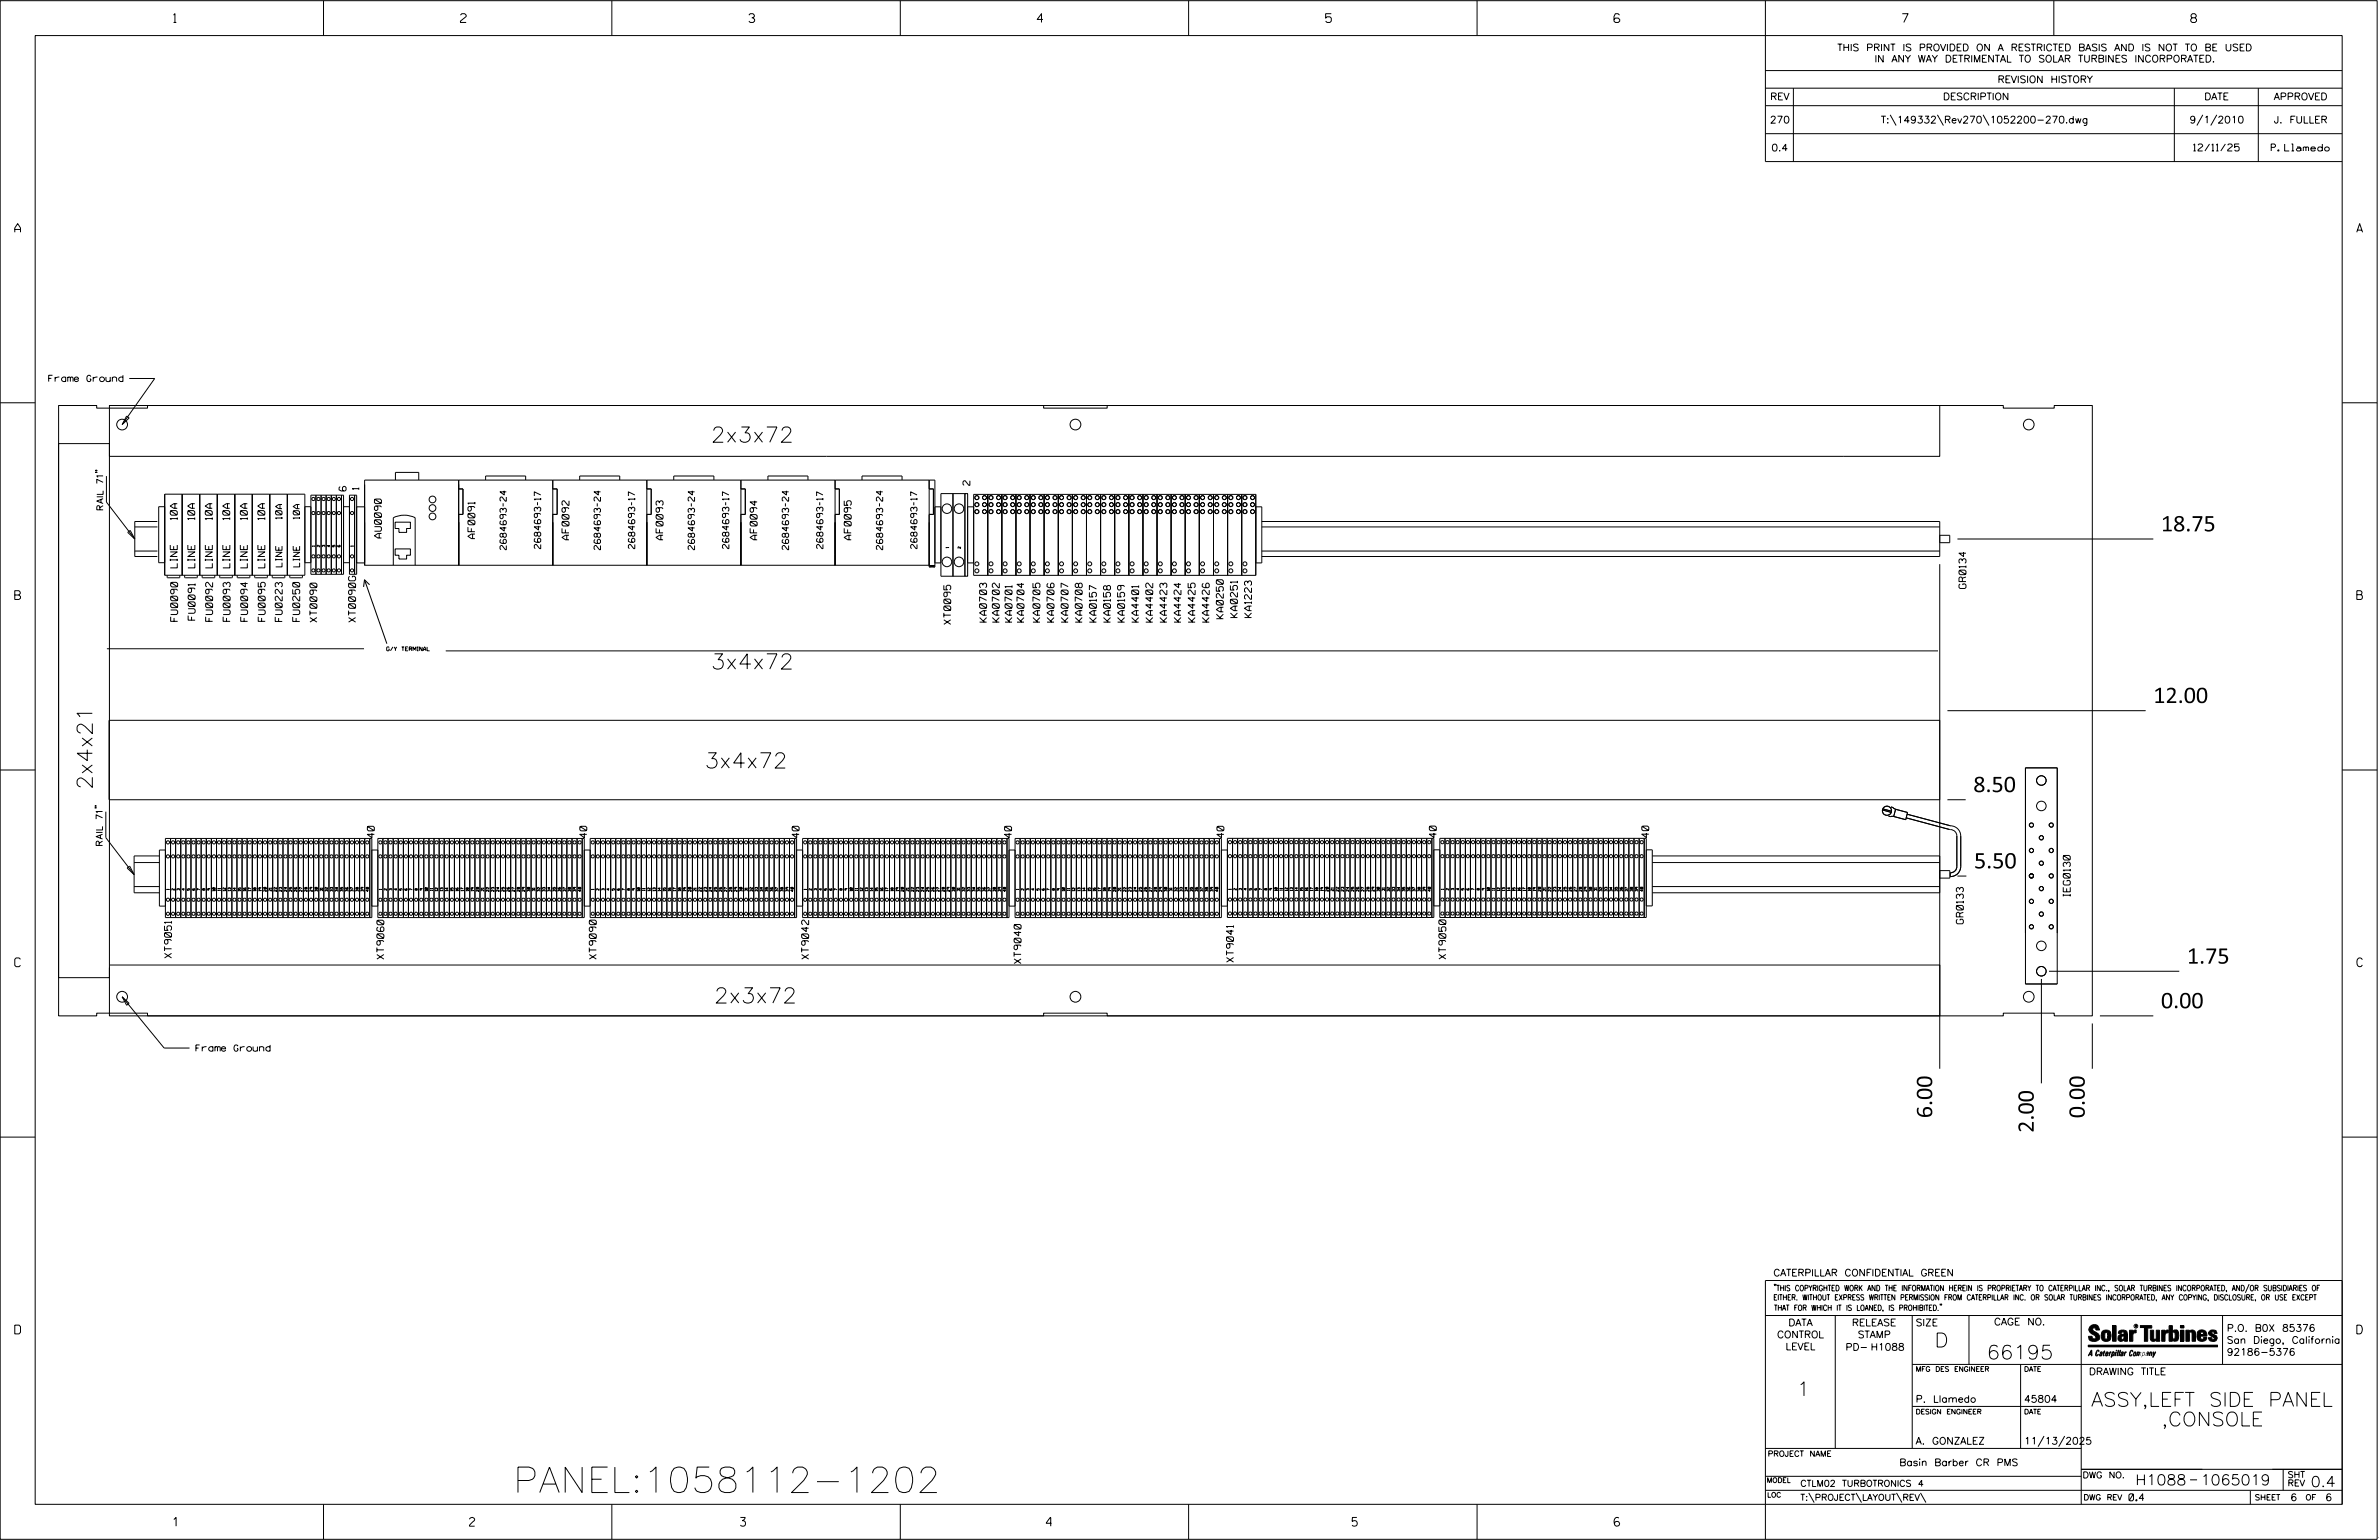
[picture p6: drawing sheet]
<svg xmlns="http://www.w3.org/2000/svg" width="864mm" height="559mm" viewBox="0 0 864 559" stroke-linecap="round" stroke-linejoin="round" font-family="sans-serif">
<defs><g id="words">
<text font-size="9.2" x="186.3" y="541.6">PANEL:1058112-1202</text>
<g font-size="5.5">
<text x="258.1" y="160.5">2x3x72</text>
<text x="784.4" y="192.8">18.75</text>
<text x="258.1" y="242.8">3x4x72</text>
<text x="781.7" y="255.1">12.00</text>
<text x="255.8" y="278.7">3x4x72</text>
<text x="33.5" y="286.5" transform="rotate(-90 33.5 286.5)">2x4x21</text>
<text x="716.3" y="287.4">8.50</text>
<text x="716.6" y="315.1">5.50</text>
<text x="793.9" y="349.7">1.75</text>
<text x="259.2" y="364">2x3x72</text>
<text x="784.4" y="365.8">0.00</text>
<text x="701.4" y="405.8" transform="rotate(-90 701.4 405.8)">6.00</text>
<text x="756.8" y="405.8" transform="rotate(-90 756.8 405.8)">0.00</text>
<text x="738.3" y="411" transform="rotate(-90 738.3 411)">2.00</text>
</g>
<g font-size="5.1">
<text x="702.3" y="488.8">D</text>
<text x="721.2" y="493.2">66195</text>
<text x="652.2" y="506.5">1</text>
<text x="759.1" y="510.3">ASSY,LEFT SIDE PANEL</text>
<text x="784.6" y="517.4">,CONSOLE</text>
</g>
<g font-size="3.8">
<text x="775.2" y="538.9">H1088</text>
<text x="798.8" y="538.9">1065019</text>
<text x="838.8" y="539.5">0.4</text>
</g>
<g font-size="3.2">
<text x="63" y="8.2">1</text>
<text x="167.2" y="8.2">2</text>
<text x="271.8" y="8.2">3</text>
<text x="376.5" y="8.2">4</text>
<text x="481.2" y="8.2">5</text>
<text x="690.6" y="8.2">7</text>
<text x="795.3" y="8.2">8</text>
<text x="5.4" y="84.3">A</text>
<text x="855.5" y="84.3">A</text>
<text x="5.4" y="217.5">B</text>
<text x="855.6" y="217.5">B</text>
<text x="5.4" y="350.8">C</text>
<text x="855.6" y="350.8">C</text>
<text x="5.4" y="484">D</text>
<text x="855.6" y="484">D</text>
<text x="62.8" y="553.8">1</text>
<text x="170.4" y="553.8">2</text>
<text x="268.8" y="553.8">3</text>
<text x="379.8" y="553.8">4</text>
<text x="490.8" y="553.8">5</text>
<text x="585.9" y="553.8">6</text>
</g>
<g font-size="2.5">
<text x="666.9" y="18.5">THIS PRINT IS PROVIDED ON A RESTRICTED BASIS AND IS NOT TO BE USED</text>
<text x="680.5" y="22.6">IN ANY WAY DETRIMENTAL TO SOLAR TURBINES INCORPORATED.</text>
<text x="725.1" y="30">REVISION HISTORY</text>
<text x="642.6" y="36.3">REV</text>
<text x="705.3" y="36.3">DESCRIPTION</text>
<text x="800.2" y="36.3">DATE</text>
<text x="825.4" y="36.3">APPROVED</text>
<text x="642.5" y="44.7">270</text>
<text x="682.8" y="44.7">T:\149332\Rev270\1052200-270.dwg</text>
<text x="794.8" y="44.7">9/1/2010</text>
<text x="825.5" y="44.7">J. FULLER</text>
<text x="643" y="54.8">0.4</text>
<text x="796.3" y="54.8">12/11/25</text>
<text x="824.5" y="54.8">P. Llamedo</text>
<text x="125.6" y="178.2" transform="rotate(-90 125.6 178.2)">6</text>
<text x="352.1" y="176.1" transform="rotate(-90 352.1 176.1)">2</text>
<text x="64.3" y="188.6" transform="rotate(-90 64.3 188.6)">10A</text>
<text x="70.7" y="188.6" transform="rotate(-90 70.7 188.6)">10A</text>
<text x="77.1" y="188.6" transform="rotate(-90 77.1 188.6)">10A</text>
<text x="83.4" y="188.6" transform="rotate(-90 83.4 188.6)">10A</text>
<text x="89.8" y="188.6" transform="rotate(-90 89.8 188.6)">10A</text>
<text x="96.1" y="188.6" transform="rotate(-90 96.1 188.6)">10A</text>
<text x="138.5" y="195.2" transform="rotate(-90 138.5 195.2)">AU0090</text>
<text x="172.4" y="195.4" transform="rotate(-90 172.4 195.4)">AF0091</text>
<text x="206.5" y="195.9" transform="rotate(-90 206.5 195.9)">AF0092</text>
<text x="240.7" y="195.9" transform="rotate(-90 240.7 195.9)">AF0093</text>
<text x="274.9" y="195.9" transform="rotate(-90 274.9 195.9)">AF0094</text>
<text x="309" y="195.9" transform="rotate(-90 309 195.9)">AF0095</text>
<text x="64.4" y="206.1" transform="rotate(-90 64.4 206.1)">LINE</text>
<text x="70.7" y="206.1" transform="rotate(-90 70.7 206.1)">LINE</text>
<text x="77.1" y="206.1" transform="rotate(-90 77.1 206.1)">LINE</text>
<text x="83.4" y="206.1" transform="rotate(-90 83.4 206.1)">LINE</text>
<text x="89.8" y="206.1" transform="rotate(-90 89.8 206.1)">LINE</text>
<text x="96.1" y="206.1" transform="rotate(-90 96.1 206.1)">LINE</text>
<text x="713.7" y="213.5" transform="rotate(-90 713.7 213.5)">GR0134</text>
<text x="64.5" y="225.5" transform="rotate(-90 64.5 225.5)">FU0090</text>
<text x="70.8" y="225" transform="rotate(-90 70.8 225)">FU0091</text>
<text x="77.2" y="225.5" transform="rotate(-90 77.2 225.5)">FU0092</text>
<text x="83.5" y="225.5" transform="rotate(-90 83.5 225.5)">FU0093</text>
<text x="89.9" y="225.5" transform="rotate(-90 89.9 225.5)">FU0094</text>
<text x="96.3" y="225.5" transform="rotate(-90 96.3 225.5)">FU0095</text>
<text x="102.4" y="225.5" transform="rotate(-90 102.4 225.5)">FU0223</text>
<text x="108.8" y="225.5" transform="rotate(-90 108.8 225.5)">FU0250</text>
<text x="115" y="225.8" transform="rotate(-90 115 225.8)">XT0090</text>
<text x="129.1" y="225.8" transform="rotate(-90 129.1 225.8)">XT0090G</text>
<text x="345.1" y="226.6" transform="rotate(-90 345.1 226.6)">XT0095</text>
<text x="358.2" y="225.7" transform="rotate(-90 358.2 225.7)">KA0703</text>
<text x="362.8" y="225.7" transform="rotate(-90 362.8 225.7)">KA0702</text>
<text x="367.4" y="225.7" transform="rotate(-90 367.4 225.7)">KA0701</text>
<text x="371.7" y="225.7" transform="rotate(-90 371.7 225.7)">KA0704</text>
<text x="377.5" y="225.7" transform="rotate(-90 377.5 225.7)">KA0705</text>
<text x="382.6" y="225.7" transform="rotate(-90 382.6 225.7)">KA0706</text>
<text x="387.7" y="225.7" transform="rotate(-90 387.7 225.7)">KA0707</text>
<text x="392.9" y="225.7" transform="rotate(-90 392.9 225.7)">KA0708</text>
<text x="398" y="225.7" transform="rotate(-90 398 225.7)">KA0157</text>
<text x="403.1" y="225.7" transform="rotate(-90 403.1 225.7)">KA0158</text>
<text x="408.2" y="225.7" transform="rotate(-90 408.2 225.7)">KA0159</text>
<text x="413.3" y="225.7" transform="rotate(-90 413.3 225.7)">KA4401</text>
<text x="418.5" y="225.7" transform="rotate(-90 418.5 225.7)">KA4402</text>
<text x="423.6" y="225.7" transform="rotate(-90 423.6 225.7)">KA4423</text>
<text x="428.7" y="225.7" transform="rotate(-90 428.7 225.7)">KA4424</text>
<text x="433.8" y="225.7" transform="rotate(-90 433.8 225.7)">KA4425</text>
<text x="439" y="225.7" transform="rotate(-90 439 225.7)">KA4426</text>
<text x="444.1" y="224.5" transform="rotate(-90 444.1 224.5)">KA0250</text>
<text x="449.2" y="224.1" transform="rotate(-90 449.2 224.1)">KA0251</text>
<text x="454.3" y="224.1" transform="rotate(-90 454.3 224.1)">KA1223</text>
<text x="135.9" y="304" transform="rotate(-90 135.9 304)">40</text>
<text x="213" y="304" transform="rotate(-90 213 304)">40</text>
<text x="290.1" y="304" transform="rotate(-90 290.1 304)">40</text>
<text x="367.2" y="304" transform="rotate(-90 367.2 304)">40</text>
<text x="444.3" y="304" transform="rotate(-90 444.3 304)">40</text>
<text x="521.4" y="303.9" transform="rotate(-90 521.4 303.9)">40</text>
<text x="598.5" y="303.9" transform="rotate(-90 598.5 303.9)">40</text>
<text x="751.5" y="325.3" transform="rotate(-90 751.5 325.3)">IEG0130</text>
<text x="712.7" y="335.2" transform="rotate(-90 712.7 335.2)">GR0133</text>
<text x="62.2" y="347.6" transform="rotate(-90 62.2 347.6)">XT9051</text>
<text x="524.9" y="348" transform="rotate(-90 524.9 348)">XT9050</text>
<text x="139.4" y="348" transform="rotate(-90 139.4 348)">XT9060</text>
<text x="216.5" y="348" transform="rotate(-90 216.5 348)">XT9090</text>
<text x="293.6" y="348" transform="rotate(-90 293.6 348)">XT9042</text>
<text x="370.7" y="349.6" transform="rotate(-90 370.7 349.6)">XT9040</text>
<text x="447.8" y="349.1" transform="rotate(-90 447.8 349.1)">XT9041</text>
<text x="643.8" y="463">CATERPILLAR CONFIDENTIAL GREEN</text>
<text x="645.1" y="485.5">CONTROL</text>
<text x="649.2" y="481.1">DATA</text>
<text x="672.3" y="481.1">RELEASE</text>
<text x="674.4" y="485.5">STAMP</text>
<text x="695.4" y="481.1">SIZE</text>
<text x="723.8" y="480.8">CAGE NO.</text>
<text x="808.4" y="483.1">P.O. B0X 85376</text>
<text x="648.2" y="489.8">LEVEL</text>
<text x="669.9" y="490">PD- H1088</text>
<text x="808.4" y="487.5">San Diego, California</text>
<text x="808.4" y="491.8">92186-5376</text>
<text x="758.3" y="498.9">DRAWING TITLE</text>
<text x="695.4" y="508.9">P. Llamedo</text>
<text x="734.8" y="508.9">45804</text>
<text x="695.4" y="524.1">A. GONZALEZ</text>
<text x="734.8" y="524.1">11/13/2025</text>
<text x="689.5" y="531.9">Basin Barber CR PMS</text>
<text x="772.8" y="544.6">0.4</text>
<text x="831.4" y="544.6">6</text>
<text x="844.1" y="544.6">6</text>
</g>
<g font-size="2.3">
<text x="17.7" y="138.5">Frame Ground</text>
<text x="130.3" y="177.7" transform="rotate(-90 130.3 177.7)">1</text>
<text x="37.4" y="185" transform="rotate(-90 37.4 185)">RAIL 71&quot;</text>
<text x="102.4" y="188.3" transform="rotate(-90 102.4 188.3)">10A</text>
<text x="108.7" y="188.3" transform="rotate(-90 108.7 188.3)">10A</text>
<text x="183.8" y="199.5" transform="rotate(-90 183.8 199.5)">2684693-24</text>
<text x="196.3" y="199.1" transform="rotate(-90 196.3 199.1)">2684693-17</text>
<text x="218" y="199.5" transform="rotate(-90 218 199.5)">2684693-24</text>
<text x="230.4" y="199.1" transform="rotate(-90 230.4 199.1)">2684693-17</text>
<text x="252.1" y="199.5" transform="rotate(-90 252.1 199.5)">2684693-24</text>
<text x="264.6" y="199.1" transform="rotate(-90 264.6 199.1)">2684693-17</text>
<text x="286.3" y="199.5" transform="rotate(-90 286.3 199.5)">2684693-24</text>
<text x="298.7" y="199.1" transform="rotate(-90 298.7 199.1)">2684693-17</text>
<text x="320.4" y="199.5" transform="rotate(-90 320.4 199.5)">2684693-24</text>
<text x="332.9" y="199.1" transform="rotate(-90 332.9 199.1)">2684693-17</text>
<text x="102.4" y="205.7" transform="rotate(-90 102.4 205.7)">LINE</text>
<text x="108.8" y="205.7" transform="rotate(-90 108.8 205.7)">LINE</text>
<text x="37.2" y="306.8" transform="rotate(-90 37.2 306.8)">RAIL 71&quot;</text>
<text x="71.1" y="381.5">Frame Ground</text>
<text x="653.5" y="539.4">CTLM02 TURBOTRONICS 4</text>
<text x="756" y="536.3">DWG NO.</text>
<text x="830.4" y="539.3">REV</text>
<text x="830.4" y="536.2">SHT</text>
<text x="653.5" y="544.5">T:\PROJECT\LAYOUT\REV\</text>
</g>
<g font-size="2">
<text x="643.8" y="468.4">&quot;THIS COPYRIGHTED WORK AND THE INFORMATION HEREIN IS PROPRIETARY TO CATERPILLAR INC., SOLAR TURBINES INCORPORATED, AND/OR SUBSIDIARIES OF</text>
<text x="643.8" y="471.8">EITHER. WITHOUT EXPRESS WRITTEN PERMISSION FROM CATERPILLAR INC. OR SOLAR TURBINES INCORPORATED, ANY COPYING, DISCLOSURE, OR USE EXCEPT</text>
<text x="644" y="475.6">THAT FOR WHICH IT IS LOANED, IS PROHIBITED.&quot;</text>
<text x="641.7" y="528.5">PROJECT NAME</text>
<text x="756.3" y="544.3">DWG REV</text>
<text x="818.5" y="544.3">SHEET</text>
<text x="836.9" y="544.3">OF</text>
</g>
<g font-size="1.8">
<text x="695.4" y="497.6">MFG DES ENGINEER</text>
<text x="734.8" y="497.6">DATE</text>
<text x="695.4" y="513.1">DESIGN ENGINEER</text>
<text x="734.8" y="513.1">DATE</text>
<text x="641.3" y="538">MODEL</text>
<text x="641.5" y="543.3">LOC</text>
</g>
<text font-size="1.4" x="140.4" y="236.1">G/Y TERMINAL</text>
<g font-size=".9">
<text x="114.2" y="198.3" transform="rotate(-90 114.2 198.3)">1</text>
<text x="116.1" y="198.5" transform="rotate(-90 116.1 198.5)">2</text>
<text x="117.9" y="198.5" transform="rotate(-90 117.9 198.5)">3</text>
<text x="119.8" y="198.5" transform="rotate(-90 119.8 198.5)">4</text>
<text x="121.6" y="198.5" transform="rotate(-90 121.6 198.5)">5</text>
<text x="128.3" y="198.3" transform="rotate(-90 128.3 198.3)">1</text>
<text x="344.3" y="198.8" transform="rotate(-90 344.3 198.8)">1</text>
<text x="348.7" y="199" transform="rotate(-90 348.7 199)">2</text>
<text x="61.4" y="322.9" transform="rotate(-90 61.4 322.9)">1</text>
<text x="63.3" y="323" transform="rotate(-90 63.3 323)">2</text>
<text x="65.1" y="323" transform="rotate(-90 65.1 323)">3</text>
<text x="67" y="323" transform="rotate(-90 67 323)">4</text>
<text x="68.9" y="323" transform="rotate(-90 68.9 323)">5</text>
<text x="72.6" y="323" transform="rotate(-90 72.6 323)">7</text>
<text x="74.4" y="323" transform="rotate(-90 74.4 323)">8</text>
<text x="76.3" y="323" transform="rotate(-90 76.3 323)">9</text>
<text x="78.1" y="323.3" transform="rotate(-90 78.1 323.3)">10</text>
<text x="80" y="323.2" transform="rotate(-90 80 323.2)">11</text>
<text x="81.8" y="323.3" transform="rotate(-90 81.8 323.3)">12</text>
<text x="83.7" y="323.3" transform="rotate(-90 83.7 323.3)">13</text>
<text x="85.5" y="323.3" transform="rotate(-90 85.5 323.3)">14</text>
<text x="87.4" y="323.3" transform="rotate(-90 87.4 323.3)">15</text>
<text x="89.3" y="323.3" transform="rotate(-90 89.3 323.3)">16</text>
<text x="91.1" y="323.3" transform="rotate(-90 91.1 323.3)">17</text>
<text x="93" y="323.3" transform="rotate(-90 93 323.3)">18</text>
<text x="94.8" y="323.3" transform="rotate(-90 94.8 323.3)">19</text>
<text x="96.7" y="323.5" transform="rotate(-90 96.7 323.5)">20</text>
<text x="98.5" y="323.3" transform="rotate(-90 98.5 323.3)">21</text>
<text x="100.4" y="323.5" transform="rotate(-90 100.4 323.5)">22</text>
<text x="102.2" y="323.5" transform="rotate(-90 102.2 323.5)">23</text>
<text x="104.1" y="323.5" transform="rotate(-90 104.1 323.5)">24</text>
<text x="106" y="323.5" transform="rotate(-90 106 323.5)">25</text>
<text x="107.8" y="323.5" transform="rotate(-90 107.8 323.5)">26</text>
<text x="109.7" y="323.5" transform="rotate(-90 109.7 323.5)">27</text>
<text x="111.5" y="323.5" transform="rotate(-90 111.5 323.5)">28</text>
<text x="113.4" y="323.5" transform="rotate(-90 113.4 323.5)">29</text>
<text x="115.2" y="323.5" transform="rotate(-90 115.2 323.5)">30</text>
<text x="117.1" y="323.3" transform="rotate(-90 117.1 323.3)">31</text>
<text x="118.9" y="323.5" transform="rotate(-90 118.9 323.5)">32</text>
<text x="120.8" y="323.5" transform="rotate(-90 120.8 323.5)">33</text>
<text x="122.6" y="323.5" transform="rotate(-90 122.6 323.5)">34</text>
<text x="124.5" y="323.5" transform="rotate(-90 124.5 323.5)">35</text>
<text x="126.4" y="323.5" transform="rotate(-90 126.4 323.5)">36</text>
<text x="128.2" y="323.5" transform="rotate(-90 128.2 323.5)">37</text>
<text x="130.1" y="323.5" transform="rotate(-90 130.1 323.5)">38</text>
<text x="131.9" y="323.5" transform="rotate(-90 131.9 323.5)">39</text>
<text x="133.8" y="323.5" transform="rotate(-90 133.8 323.5)">40</text>
<text x="138.5" y="322.9" transform="rotate(-90 138.5 322.9)">1</text>
<text x="140.4" y="323" transform="rotate(-90 140.4 323)">2</text>
<text x="142.2" y="323" transform="rotate(-90 142.2 323)">3</text>
<text x="144.1" y="323" transform="rotate(-90 144.1 323)">4</text>
<text x="146" y="323" transform="rotate(-90 146 323)">5</text>
<text x="147.8" y="323" transform="rotate(-90 147.8 323)">6</text>
<text x="151.5" y="323" transform="rotate(-90 151.5 323)">8</text>
<text x="153.4" y="323" transform="rotate(-90 153.4 323)">9</text>
<text x="155.2" y="323.3" transform="rotate(-90 155.2 323.3)">10</text>
<text x="157.1" y="323.2" transform="rotate(-90 157.1 323.2)">11</text>
<text x="158.9" y="323.3" transform="rotate(-90 158.9 323.3)">12</text>
<text x="160.8" y="323.3" transform="rotate(-90 160.8 323.3)">13</text>
<text x="162.7" y="323.3" transform="rotate(-90 162.7 323.3)">14</text>
<text x="164.5" y="323.3" transform="rotate(-90 164.5 323.3)">15</text>
<text x="166.4" y="323.3" transform="rotate(-90 166.4 323.3)">16</text>
<text x="168.2" y="323.3" transform="rotate(-90 168.2 323.3)">17</text>
<text x="170.1" y="323.3" transform="rotate(-90 170.1 323.3)">18</text>
<text x="171.9" y="323.3" transform="rotate(-90 171.9 323.3)">19</text>
<text x="173.8" y="323.5" transform="rotate(-90 173.8 323.5)">20</text>
<text x="175.6" y="323.3" transform="rotate(-90 175.6 323.3)">21</text>
<text x="177.5" y="323.5" transform="rotate(-90 177.5 323.5)">22</text>
<text x="179.3" y="323.5" transform="rotate(-90 179.3 323.5)">23</text>
<text x="181.2" y="323.5" transform="rotate(-90 181.2 323.5)">24</text>
<text x="183.1" y="323.5" transform="rotate(-90 183.1 323.5)">25</text>
<text x="184.9" y="323.5" transform="rotate(-90 184.9 323.5)">26</text>
<text x="186.8" y="323.5" transform="rotate(-90 186.8 323.5)">27</text>
<text x="188.6" y="323.5" transform="rotate(-90 188.6 323.5)">28</text>
<text x="190.5" y="323.5" transform="rotate(-90 190.5 323.5)">29</text>
<text x="192.3" y="323.5" transform="rotate(-90 192.3 323.5)">30</text>
<text x="194.2" y="323.3" transform="rotate(-90 194.2 323.3)">31</text>
<text x="196" y="323.5" transform="rotate(-90 196 323.5)">32</text>
<text x="197.9" y="323.5" transform="rotate(-90 197.9 323.5)">33</text>
<text x="199.7" y="323.5" transform="rotate(-90 199.7 323.5)">34</text>
<text x="201.6" y="323.5" transform="rotate(-90 201.6 323.5)">35</text>
<text x="203.5" y="323.5" transform="rotate(-90 203.5 323.5)">36</text>
<text x="205.3" y="323.5" transform="rotate(-90 205.3 323.5)">37</text>
<text x="207.2" y="323.5" transform="rotate(-90 207.2 323.5)">38</text>
<text x="209" y="323.5" transform="rotate(-90 209 323.5)">39</text>
<text x="210.9" y="323.5" transform="rotate(-90 210.9 323.5)">40</text>
<text x="215.6" y="322.9" transform="rotate(-90 215.6 322.9)">1</text>
<text x="217.5" y="323" transform="rotate(-90 217.5 323)">2</text>
<text x="219.3" y="323" transform="rotate(-90 219.3 323)">3</text>
<text x="221.2" y="323" transform="rotate(-90 221.2 323)">4</text>
<text x="223.1" y="323" transform="rotate(-90 223.1 323)">5</text>
<text x="226.8" y="323" transform="rotate(-90 226.8 323)">7</text>
<text x="228.6" y="323" transform="rotate(-90 228.6 323)">8</text>
<text x="230.5" y="323" transform="rotate(-90 230.5 323)">9</text>
<text x="232.3" y="323.3" transform="rotate(-90 232.3 323.3)">10</text>
<text x="234.2" y="323.2" transform="rotate(-90 234.2 323.2)">11</text>
<text x="236" y="323.3" transform="rotate(-90 236 323.3)">12</text>
<text x="237.9" y="323.3" transform="rotate(-90 237.9 323.3)">13</text>
<text x="239.8" y="323.3" transform="rotate(-90 239.8 323.3)">14</text>
<text x="241.6" y="323.3" transform="rotate(-90 241.6 323.3)">15</text>
<text x="243.5" y="323.3" transform="rotate(-90 243.5 323.3)">16</text>
<text x="245.3" y="323.3" transform="rotate(-90 245.3 323.3)">17</text>
<text x="247.2" y="323.3" transform="rotate(-90 247.2 323.3)">18</text>
<text x="249" y="323.3" transform="rotate(-90 249 323.3)">19</text>
<text x="250.9" y="323.5" transform="rotate(-90 250.9 323.5)">20</text>
<text x="252.7" y="323.3" transform="rotate(-90 252.7 323.3)">21</text>
<text x="254.6" y="323.5" transform="rotate(-90 254.6 323.5)">22</text>
<text x="256.4" y="323.5" transform="rotate(-90 256.4 323.5)">23</text>
<text x="258.3" y="323.5" transform="rotate(-90 258.3 323.5)">24</text>
<text x="260.2" y="323.5" transform="rotate(-90 260.2 323.5)">25</text>
<text x="262" y="323.5" transform="rotate(-90 262 323.5)">26</text>
<text x="263.9" y="323.5" transform="rotate(-90 263.9 323.5)">27</text>
<text x="265.7" y="323.5" transform="rotate(-90 265.7 323.5)">28</text>
<text x="267.6" y="323.5" transform="rotate(-90 267.6 323.5)">29</text>
<text x="269.4" y="323.5" transform="rotate(-90 269.4 323.5)">30</text>
<text x="271.3" y="323.3" transform="rotate(-90 271.3 323.3)">31</text>
<text x="273.1" y="323.5" transform="rotate(-90 273.1 323.5)">32</text>
<text x="275" y="323.5" transform="rotate(-90 275 323.5)">33</text>
<text x="276.9" y="323.5" transform="rotate(-90 276.9 323.5)">34</text>
<text x="278.7" y="323.5" transform="rotate(-90 278.7 323.5)">35</text>
<text x="280.6" y="323.5" transform="rotate(-90 280.6 323.5)">36</text>
<text x="282.4" y="323.5" transform="rotate(-90 282.4 323.5)">37</text>
<text x="284.3" y="323.5" transform="rotate(-90 284.3 323.5)">38</text>
<text x="286.1" y="323.5" transform="rotate(-90 286.1 323.5)">39</text>
<text x="288" y="323.5" transform="rotate(-90 288 323.5)">40</text>
<text x="292.7" y="322.9" transform="rotate(-90 292.7 322.9)">1</text>
<text x="294.6" y="323" transform="rotate(-90 294.6 323)">2</text>
<text x="296.5" y="323" transform="rotate(-90 296.5 323)">3</text>
<text x="298.3" y="323" transform="rotate(-90 298.3 323)">4</text>
<text x="300.2" y="323" transform="rotate(-90 300.2 323)">5</text>
<text x="302" y="323" transform="rotate(-90 302 323)">6</text>
<text x="303.9" y="323" transform="rotate(-90 303.9 323)">7</text>
<text x="305.7" y="323" transform="rotate(-90 305.7 323)">8</text>
<text x="307.6" y="323" transform="rotate(-90 307.6 323)">9</text>
<text x="309.4" y="323.3" transform="rotate(-90 309.4 323.3)">10</text>
<text x="311.3" y="323.2" transform="rotate(-90 311.3 323.2)">11</text>
<text x="313.1" y="323.3" transform="rotate(-90 313.1 323.3)">12</text>
<text x="315" y="323.3" transform="rotate(-90 315 323.3)">13</text>
<text x="316.9" y="323.3" transform="rotate(-90 316.9 323.3)">14</text>
<text x="318.7" y="323.3" transform="rotate(-90 318.7 323.3)">15</text>
<text x="320.6" y="323.3" transform="rotate(-90 320.6 323.3)">16</text>
<text x="322.4" y="323.3" transform="rotate(-90 322.4 323.3)">17</text>
<text x="324.3" y="323.3" transform="rotate(-90 324.3 323.3)">18</text>
<text x="326.1" y="323.3" transform="rotate(-90 326.1 323.3)">19</text>
<text x="328" y="323.5" transform="rotate(-90 328 323.5)">20</text>
<text x="329.8" y="323.3" transform="rotate(-90 329.8 323.3)">21</text>
<text x="331.7" y="323.5" transform="rotate(-90 331.7 323.5)">22</text>
<text x="333.6" y="323.5" transform="rotate(-90 333.6 323.5)">23</text>
<text x="335.4" y="323.5" transform="rotate(-90 335.4 323.5)">24</text>
<text x="337.3" y="323.5" transform="rotate(-90 337.3 323.5)">25</text>
<text x="339.1" y="323.5" transform="rotate(-90 339.1 323.5)">26</text>
<text x="341" y="323.5" transform="rotate(-90 341 323.5)">27</text>
<text x="342.8" y="323.5" transform="rotate(-90 342.8 323.5)">28</text>
<text x="344.7" y="323.5" transform="rotate(-90 344.7 323.5)">29</text>
<text x="346.5" y="323.5" transform="rotate(-90 346.5 323.5)">30</text>
<text x="348.4" y="323.3" transform="rotate(-90 348.4 323.3)">31</text>
<text x="350.2" y="323.5" transform="rotate(-90 350.2 323.5)">32</text>
<text x="352.1" y="323.5" transform="rotate(-90 352.1 323.5)">33</text>
<text x="354" y="323.5" transform="rotate(-90 354 323.5)">34</text>
<text x="355.8" y="323.5" transform="rotate(-90 355.8 323.5)">35</text>
<text x="357.7" y="323.5" transform="rotate(-90 357.7 323.5)">36</text>
<text x="359.5" y="323.5" transform="rotate(-90 359.5 323.5)">37</text>
<text x="361.4" y="323.5" transform="rotate(-90 361.4 323.5)">38</text>
<text x="363.2" y="323.5" transform="rotate(-90 363.2 323.5)">39</text>
<text x="365.1" y="323.5" transform="rotate(-90 365.1 323.5)">40</text>
<text x="369.8" y="322.9" transform="rotate(-90 369.8 322.9)">1</text>
<text x="371.7" y="323" transform="rotate(-90 371.7 323)">2</text>
<text x="373.6" y="323" transform="rotate(-90 373.6 323)">3</text>
<text x="375.4" y="323" transform="rotate(-90 375.4 323)">4</text>
<text x="377.3" y="323" transform="rotate(-90 377.3 323)">5</text>
<text x="379.1" y="323" transform="rotate(-90 379.1 323)">6</text>
<text x="381" y="323" transform="rotate(-90 381 323)">7</text>
<text x="382.8" y="323" transform="rotate(-90 382.8 323)">8</text>
<text x="384.7" y="323" transform="rotate(-90 384.7 323)">9</text>
<text x="386.5" y="323.3" transform="rotate(-90 386.5 323.3)">10</text>
<text x="388.4" y="323.2" transform="rotate(-90 388.4 323.2)">11</text>
<text x="390.2" y="323.3" transform="rotate(-90 390.2 323.3)">12</text>
<text x="392.1" y="323.3" transform="rotate(-90 392.1 323.3)">13</text>
<text x="394" y="323.3" transform="rotate(-90 394 323.3)">14</text>
<text x="395.8" y="323.3" transform="rotate(-90 395.8 323.3)">15</text>
<text x="397.7" y="323.3" transform="rotate(-90 397.7 323.3)">16</text>
<text x="399.5" y="323.3" transform="rotate(-90 399.5 323.3)">17</text>
<text x="401.4" y="323.3" transform="rotate(-90 401.4 323.3)">18</text>
<text x="403.2" y="323.3" transform="rotate(-90 403.2 323.3)">19</text>
<text x="405.1" y="323.5" transform="rotate(-90 405.1 323.5)">20</text>
<text x="406.9" y="323.3" transform="rotate(-90 406.9 323.3)">21</text>
<text x="408.8" y="323.5" transform="rotate(-90 408.8 323.5)">22</text>
<text x="410.7" y="323.5" transform="rotate(-90 410.7 323.5)">23</text>
<text x="412.5" y="323.5" transform="rotate(-90 412.5 323.5)">24</text>
<text x="414.4" y="323.5" transform="rotate(-90 414.4 323.5)">25</text>
<text x="416.2" y="323.5" transform="rotate(-90 416.2 323.5)">26</text>
<text x="418.1" y="323.5" transform="rotate(-90 418.1 323.5)">27</text>
<text x="419.9" y="323.5" transform="rotate(-90 419.9 323.5)">28</text>
<text x="421.8" y="323.5" transform="rotate(-90 421.8 323.5)">29</text>
<text x="423.6" y="323.5" transform="rotate(-90 423.6 323.5)">30</text>
<text x="425.5" y="323.3" transform="rotate(-90 425.5 323.3)">31</text>
<text x="427.3" y="323.5" transform="rotate(-90 427.3 323.5)">32</text>
<text x="429.2" y="323.5" transform="rotate(-90 429.2 323.5)">33</text>
<text x="431.1" y="323.5" transform="rotate(-90 431.1 323.5)">34</text>
<text x="432.9" y="323.5" transform="rotate(-90 432.9 323.5)">35</text>
<text x="434.8" y="323.5" transform="rotate(-90 434.8 323.5)">36</text>
<text x="436.6" y="323.5" transform="rotate(-90 436.6 323.5)">37</text>
<text x="438.5" y="323.5" transform="rotate(-90 438.5 323.5)">38</text>
<text x="440.3" y="323.5" transform="rotate(-90 440.3 323.5)">39</text>
<text x="442.2" y="323.5" transform="rotate(-90 442.2 323.5)">40</text>
<text x="447" y="322.8" transform="rotate(-90 447 322.8)">1</text>
<text x="448.8" y="323" transform="rotate(-90 448.8 323)">2</text>
<text x="450.7" y="323" transform="rotate(-90 450.7 323)">3</text>
<text x="452.5" y="323" transform="rotate(-90 452.5 323)">4</text>
<text x="454.4" y="323" transform="rotate(-90 454.4 323)">5</text>
<text x="458.1" y="323" transform="rotate(-90 458.1 323)">7</text>
<text x="459.9" y="323" transform="rotate(-90 459.9 323)">8</text>
<text x="461.8" y="323" transform="rotate(-90 461.8 323)">9</text>
<text x="463.6" y="323.3" transform="rotate(-90 463.6 323.3)">10</text>
<text x="465.5" y="323.1" transform="rotate(-90 465.5 323.1)">11</text>
<text x="467.4" y="323.3" transform="rotate(-90 467.4 323.3)">12</text>
<text x="469.2" y="323.3" transform="rotate(-90 469.2 323.3)">13</text>
<text x="471.1" y="323.3" transform="rotate(-90 471.1 323.3)">14</text>
<text x="472.9" y="323.3" transform="rotate(-90 472.9 323.3)">15</text>
<text x="474.8" y="323.3" transform="rotate(-90 474.8 323.3)">16</text>
<text x="476.6" y="323.3" transform="rotate(-90 476.6 323.3)">17</text>
<text x="478.5" y="323.3" transform="rotate(-90 478.5 323.3)">18</text>
<text x="480.3" y="323.3" transform="rotate(-90 480.3 323.3)">19</text>
<text x="482.2" y="323.4" transform="rotate(-90 482.2 323.4)">20</text>
<text x="484.1" y="323.3" transform="rotate(-90 484.1 323.3)">21</text>
<text x="485.9" y="323.4" transform="rotate(-90 485.9 323.4)">22</text>
<text x="487.8" y="323.4" transform="rotate(-90 487.8 323.4)">23</text>
<text x="489.6" y="323.4" transform="rotate(-90 489.6 323.4)">24</text>
<text x="491.5" y="323.4" transform="rotate(-90 491.5 323.4)">25</text>
<text x="493.3" y="323.4" transform="rotate(-90 493.3 323.4)">26</text>
<text x="495.2" y="323.4" transform="rotate(-90 495.2 323.4)">27</text>
<text x="497" y="323.4" transform="rotate(-90 497 323.4)">28</text>
<text x="498.9" y="323.4" transform="rotate(-90 498.9 323.4)">29</text>
<text x="500.7" y="323.4" transform="rotate(-90 500.7 323.4)">30</text>
<text x="502.6" y="323.3" transform="rotate(-90 502.6 323.3)">31</text>
<text x="504.5" y="323.4" transform="rotate(-90 504.5 323.4)">32</text>
<text x="506.3" y="323.4" transform="rotate(-90 506.3 323.4)">33</text>
<text x="508.2" y="323.4" transform="rotate(-90 508.2 323.4)">34</text>
<text x="510" y="323.4" transform="rotate(-90 510 323.4)">35</text>
<text x="511.9" y="323.4" transform="rotate(-90 511.9 323.4)">36</text>
<text x="513.7" y="323.4" transform="rotate(-90 513.7 323.4)">37</text>
<text x="515.6" y="323.4" transform="rotate(-90 515.6 323.4)">38</text>
<text x="517.4" y="323.4" transform="rotate(-90 517.4 323.4)">39</text>
<text x="519.3" y="323.4" transform="rotate(-90 519.3 323.4)">40</text>
<text x="524.1" y="322.8" transform="rotate(-90 524.1 322.8)">1</text>
<text x="525.9" y="323" transform="rotate(-90 525.9 323)">2</text>
<text x="527.8" y="323" transform="rotate(-90 527.8 323)">3</text>
<text x="529.6" y="323" transform="rotate(-90 529.6 323)">4</text>
<text x="531.5" y="323" transform="rotate(-90 531.5 323)">5</text>
<text x="533.3" y="323" transform="rotate(-90 533.3 323)">6</text>
<text x="537" y="323" transform="rotate(-90 537 323)">8</text>
<text x="538.9" y="323" transform="rotate(-90 538.9 323)">9</text>
<text x="540.8" y="323.3" transform="rotate(-90 540.8 323.3)">10</text>
<text x="542.6" y="323.1" transform="rotate(-90 542.6 323.1)">11</text>
<text x="544.5" y="323.3" transform="rotate(-90 544.5 323.3)">12</text>
<text x="546.3" y="323.3" transform="rotate(-90 546.3 323.3)">13</text>
<text x="548.2" y="323.3" transform="rotate(-90 548.2 323.3)">14</text>
<text x="550" y="323.3" transform="rotate(-90 550 323.3)">15</text>
<text x="551.9" y="323.3" transform="rotate(-90 551.9 323.3)">16</text>
<text x="553.7" y="323.3" transform="rotate(-90 553.7 323.3)">17</text>
<text x="555.6" y="323.3" transform="rotate(-90 555.6 323.3)">18</text>
<text x="557.4" y="323.3" transform="rotate(-90 557.4 323.3)">19</text>
<text x="559.3" y="323.4" transform="rotate(-90 559.3 323.4)">20</text>
<text x="561.2" y="323.3" transform="rotate(-90 561.2 323.3)">21</text>
<text x="563" y="323.4" transform="rotate(-90 563 323.4)">22</text>
<text x="564.9" y="323.4" transform="rotate(-90 564.9 323.4)">23</text>
<text x="566.7" y="323.4" transform="rotate(-90 566.7 323.4)">24</text>
<text x="568.6" y="323.4" transform="rotate(-90 568.6 323.4)">25</text>
<text x="570.4" y="323.4" transform="rotate(-90 570.4 323.4)">26</text>
<text x="572.3" y="323.4" transform="rotate(-90 572.3 323.4)">27</text>
<text x="574.1" y="323.4" transform="rotate(-90 574.1 323.4)">28</text>
<text x="576" y="323.4" transform="rotate(-90 576 323.4)">29</text>
<text x="577.8" y="323.4" transform="rotate(-90 577.8 323.4)">30</text>
<text x="579.7" y="323.3" transform="rotate(-90 579.7 323.3)">31</text>
<text x="581.6" y="323.4" transform="rotate(-90 581.6 323.4)">32</text>
<text x="583.4" y="323.4" transform="rotate(-90 583.4 323.4)">33</text>
<text x="585.3" y="323.4" transform="rotate(-90 585.3 323.4)">34</text>
<text x="587.1" y="323.4" transform="rotate(-90 587.1 323.4)">35</text>
<text x="589" y="323.4" transform="rotate(-90 589 323.4)">36</text>
<text x="590.8" y="323.4" transform="rotate(-90 590.8 323.4)">37</text>
<text x="592.7" y="323.4" transform="rotate(-90 592.7 323.4)">38</text>
<text x="594.5" y="323.4" transform="rotate(-90 594.5 323.4)">39</text>
<text x="596.4" y="323.4" transform="rotate(-90 596.4 323.4)">40</text>
<text x="775.1" y="481.7">R</text>
</g>
</g></defs>
<g fill="none" stroke="#000" stroke-width=".36">
<path d="M.1 .2h862.8v558.4h-862.8zM12.8 12.9h837.4v533h-837.4zM117.4 .2v12.7M222.1 .2v12.7M326.8 .2v12.7M431.5 .2v12.7M536.2 .2v12.7M587.9 5.5l-.5-.5h-1l-.5 1v1.7l.5 .4h1l.6-.4v-.6l-.6-.5h-1l-.5 .5M640.9 .2v58.4h209.3M745.6 .2v12.7M640.9 25.6h209.3M640.9 32h209.3"/>
<path d="M640.9 38.3h209.3M651 32v26.6M789.3 32v26.6M819.8 32v26.6M640.9 48.5h209.3M686.2 41.7l2.1 3.8M703.3 41.7l2.2 3.8M719.9 41.7l2.1 3.8M799.6 41.7l-2.1 3.8M804.7 41.7l-2.2 3.8M46.9 137.3h9.3l-11.9 16.8M.1 146.2h12.7"/>
<path d="M21.3 147.1h13.8v1h18.5v-1h325.2v1h23.1v-1h325.3v1h18.5v-1h13.8v221.5h-13.8v-1h-18.5v1h-325.3v-1h-23.1v1h-325.2v-1h-18.5v1h-13.8zM39.7 147.1h664.4v18.5h-664.4zM46 151l.9 .7-2.6 2.4zM850.2 146.2h12.7M21.3 161h18.4v193.8h-18.4zM34.8 171.3v.2v-.2l.5 .2M34.8 170.6v.2v-.2l.5 .2M38.6 172.8v9.4l10.3 13.4M59.8 179.3h50.9v29.4h-50.9zM66.1 179.3v29.4M72.5 179.3v29.4M78.9 179.3v29.4"/>
<path d="M85.2 179.3v29.4M91.6 179.3v29.4M97.9 179.3v29.4M104.3 179.3v29.4M112.9 179.7h11.8v28.7h-11.8zM114.7 179.7v28.7M116.6 179.7v28.7M118.4 179.7v28.7M120.3 179.7v28.7M122.1 179.7v28.7M124 179.7v28.7M128.7 179.7v28.7"/>
<path d="M143.5 174.2v-2.8h8.5v2.8M166.5 177.4h1.6v9.3h-1.6M166.5 174.2v30.9M176.3 174.2v-1.5h14.5v1.5M200.7 177.4h1.5v9.3h-1.5M200.7 174.2v30.9M210.4 174.2v-1.5h14.6v1.5M234.8 177.4h1.6v9.3h-1.6M234.8 174.2v30.9M244.6 174.2v-1.5h14.6v1.5M269 177.4h1.5v9.3h-1.5M269 174.2v30.9"/>
<path d="M278.8 174.2v-1.5h14.5v1.5M303.1 177.4h1.6v9.3h-1.6M303.1 174.2v30.9M312.9 174.2v-1.5h14.5v1.5M337.3 174.2v31.5M337.3 177.4h1.5v9.3h-1.5M341.6 179.1h8.7v30h-8.7zM345.9 179.1v30M350.3 179.1h1v30h-1zM353.4 179.4h102.5v29.4h-102.5zM358.6 179.4v29.4M363.7 179.4v29.4"/>
<path d="M368.8 179.4v29.4M373.9 179.4v29.4M379 179.4v29.4M384.2 179.4v29.4M389.3 179.4v29.4M394.4 179.4v29.4M399.5 179.4v29.4M404.6 179.4v29.4M409.8 179.4v29.4M414.9 179.4v29.4M420 179.4v29.4M425.1 179.4v29.4"/>
<path d="M430.2 179.4v29.4M435.4 179.4v29.4M440.5 179.4v29.4M445.6 179.4v29.4M450.7 179.4v29.4M46.4 193.2l.9-.7 1.6 3.1zM48.9 191.2h8.2M48.9 200h8.2M57.1 189.2h-8.2v12.7h8.2M59.8 183.9h-2.2v20.3h2.2M110.7 183.9h2.2M122.7 197.9l-.1 .4 .8 .1v-.6l-.4 .2 .2 .4"/>
<path d="M124.7 183.9h2.2M129.5 183.9h2.9v20.4h-2.9zM143.4 189.5h5.6v2.3h-1.4v1.4h-2.8v-1.4h-1.4zM143.4 199.2h5.6v2.3h-1.4v1.3h-2.8v-1.3h-1.4zM339.4 183.9h2.2M353.4 183.9h-2.1v20.4h2.1M455.9 183.9h2.1v20.4h-2.1M458 189.2h246.1v12.7h-246.1M458 191.2h246.1M458 200h246.1M704.1 194.2h3.7v2.7h-3.7M710.6 195.6h71.1"/>
<path d="M60.7 208.7l.2 1h4.2l.2-1M67 208.7l.2 1h4.2l.2-1M73.4 208.7l.2 1h4.2l.2-1M79.8 208.7l.1 1h4.2l.2-1M86.1 208.7l.2 1h4.2l.2-1M92.5 208.7l.1 1h4.3l.1-1M98.8 208.7l.2 1h4.2l.2-1M105.2 208.7l.2 1h4.2l.2-1M110.7 204.2h2.2M124.7 204.2h2.2M126.9 208.4v-28.7h2.6v28.7M142.8 205.1v-17.2a9 9 0 0 1 7.9 0v17.2"/>
<path d="M337.3 205.1h-204.9v-30.9h207v31.5M337.3 205.7h2.1M339.4 205.7l-2.1-.5h2.1l-2.1 .5M339.4 204.3h2.2M704.1 204.7v183.1M38.8 235.4h93.4M161.8 236.2h541.7M706.9 257.9h72M.1 279.4h12.7M704.1 261.4h-664.5v28.8h664.5M735.3 278.6h11.5v78.4h-11.5zM850.2 279.4h12.7"/>
<path d="M34.6 293v.3v-.3l.5 .3M34.6 292.4v.2v-.2l.5 .2M38.4 294.5v9.5l10.3 13.4M683.4 293.9l3.1 .9M683.5 293.5l3.1 .9M685.6 296.1l2 .2M686.4 292.8l1.9 .9M688.1 293.7l4.4 1.1-.7 2.6-4.4-1.1zM692.3 295.5l15.8 4.1a3.7 3.7 0 0 1 3.7 3.8v11a3.7 3.7 0 0 1-3.8 3.7v-1.4a2.29 2.29 0 0 0 2.4-2.3v-11a2.43 2.43 0 0 0-2.7-2.4l-15.8-4.2M706.9 290.2h6.7M46.1 315l1-.7 1.6 3.1zM48.7 313h9.2"/>
<path d="M57.9 310.6h-9.2v13.4h9.2M60 308.4h-2.1v20.4h2.1M61.9 304.2v28.8h73.1v-28.8M63.7 304.2v28.8M65.6 304.2v28.8M67.5 304.2v28.8M69.3 304.2v28.8M71.2 304.2v28.8M73 304.2v28.8M74.9 304.2v28.8M76.7 304.2v28.8M78.6 304.2v28.8"/>
<path d="M80.5 304.2v28.8M82.3 304.2v28.8M84.2 304.2v28.8M86 304.2v28.8M87.9 304.2v28.8M89.7 304.2v28.8M91.6 304.2v28.8M93.5 304.2v28.8M95.3 304.2v28.8M97.2 304.2v28.8M99 304.2v28.8M100.9 304.2v28.8"/>
<path d="M102.7 304.2v28.8M104.6 304.2v28.8M106.4 304.2v28.8M108.3 304.2v28.8M110.1 304.2v28.8M112 304.2v28.8M113.8 304.2v28.8M115.7 304.2v28.8M117.5 304.2v28.8M119.4 304.2v28.8M121.2 304.2v28.8M123.1 304.2v28.8"/>
<path d="M125 304.2v28.8M126.8 304.2v28.8M128.7 304.2v28.8M130.5 304.2v28.8M132.4 304.2v28.8M135 308.4h2.2M139 304.2v28.8h73.1v-28.8M140.9 304.2v28.8M142.7 304.2v28.8M144.6 304.2v28.8M146.4 304.2v28.8M148.3 304.2v28.8"/>
<path d="M150.1 304.2v28.8M152 304.2v28.8M153.8 304.2v28.8M155.7 304.2v28.8M157.6 304.2v28.8M159.4 304.2v28.8M161.3 304.2v28.8M163.1 304.2v28.8M165 304.2v28.8M166.8 304.2v28.8M168.7 304.2v28.8M170.5 304.2v28.8"/>
<path d="M172.4 304.2v28.8M174.2 304.2v28.8M176.1 304.2v28.8M178 304.2v28.8M179.8 304.2v28.8M181.7 304.2v28.8M183.5 304.2v28.8M185.4 304.2v28.8M187.2 304.2v28.8M189.1 304.2v28.8M191 304.2v28.8M192.8 304.2v28.8"/>
<path d="M194.7 304.2v28.8M196.5 304.2v28.8M198.4 304.2v28.8M200.2 304.2v28.8M202.1 304.2v28.8M203.9 304.2v28.8M205.8 304.2v28.8M207.6 304.2v28.8M209.5 304.2v28.8M212.1 308.4h2.1M216.1 304.2v28.8h73.1v-28.8M218 304.2v28.8"/>
<path d="M219.8 304.2v28.8M221.7 304.2v28.8M223.5 304.2v28.8M225.4 304.2v28.8M227.2 304.2v28.8M229.1 304.2v28.8M231 304.2v28.8M232.8 304.2v28.8M234.7 304.2v28.8M236.5 304.2v28.8M238.4 304.2v28.8M240.2 304.2v28.8"/>
<path d="M242.1 304.2v28.8M243.9 304.2v28.8M245.8 304.2v28.8M247.6 304.2v28.8M249.5 304.2v28.8M251.4 304.2v28.8M253.2 304.2v28.8M255.1 304.2v28.8M256.9 304.2v28.8M258.8 304.2v28.8M260.6 304.2v28.8M262.5 304.2v28.8"/>
<path d="M264.3 304.2v28.8M266.2 304.2v28.8M268 304.2v28.8M269.9 304.2v28.8M271.7 304.2v28.8M273.6 304.2v28.8M275.5 304.2v28.8M277.3 304.2v28.8M279.2 304.2v28.8M281 304.2v28.8M282.9 304.2v28.8M284.7 304.2v28.8"/>
<path d="M286.6 304.2v28.8M289.2 308.4h2.2M293.2 304.2v28.8h73.1v-28.8M295.1 304.2v28.8M296.9 304.2v28.8M298.8 304.2v28.8M300.6 304.2v28.8M302.5 304.2v28.8M304.3 304.2v28.8M306.2 304.2v28.8M308 304.2v28.8M309.9 304.2v28.8"/>
<path d="M311.7 304.2v28.8M313.6 304.2v28.8M315.5 304.2v28.8M317.3 304.2v28.8M319.2 304.2v28.8M321 304.2v28.8M322.9 304.2v28.8M324.7 304.2v28.8M326.6 304.2v28.8M328.5 304.2v28.8M330.3 304.2v28.8M332.2 304.2v28.8"/>
<path d="M334 304.2v28.8M335.9 304.2v28.8M337.7 304.2v28.8M339.6 304.2v28.8M341.5 304.2v28.8M343.3 304.2v28.8M345.2 304.2v28.8M347 304.2v28.8M348.9 304.2v28.8M350.7 304.2v28.8M352.6 304.2v28.8M354.4 304.2v28.8"/>
<path d="M356.3 304.2v28.8M358.1 304.2v28.8M360 304.2v28.8M361.8 304.2v28.8M363.7 304.2v28.8M366.3 308.4h2.2M370.3 304.2v28.8M372.2 304.2v28.8M374 304.2v28.8M375.9 304.2v28.8M377.7 304.2v28.8M379.6 304.2v28.8"/>
<path d="M381.5 304.2v28.8M383.3 304.2v28.8M385.2 304.2v28.8M387 304.2v28.8M388.9 304.2v28.8M390.7 304.2v28.8M392.6 304.2v28.8M394.4 304.2v28.8M396.3 304.2v28.8M398.1 304.2v28.8M400 304.2v28.8M401.8 304.2v28.8"/>
<path d="M403.7 304.2v28.8M405.6 304.2v28.8M407.4 304.2v28.8M409.3 304.2v28.8M411.1 304.2v28.8M413 304.2v28.8M414.8 304.2v28.8M416.7 304.2v28.8M418.5 304.2v28.8M420.4 304.2v28.8M422.2 304.2v28.8M424.1 304.2v28.8"/>
<path d="M426 304.2v28.8M427.8 304.2v28.8M429.7 304.2v28.8M431.5 304.2v28.8M433.4 304.2v28.8M435.2 304.2v28.8M437.1 304.2v28.8M439 304.2v28.8M440.8 304.2v28.8M443.4 304.2v28.8h-74.9v-28.8h74.2v28.8M443.4 308.4h2.2M447.4 304.2v28.7"/>
<path d="M449.3 304.2v28.7M451.1 304.2v28.7M453 304.2v28.7M454.8 304.2v28.7M456.7 304.2v28.7M458.5 304.2v28.7M460.4 304.2v28.7M462.3 304.2v28.7M464.1 304.2v28.7M466 304.2v28.7M467.8 304.2v28.7M469.7 304.2v28.7"/>
<path d="M471.5 304.2v28.7M473.4 304.2v28.7M475.3 304.2v28.7M477.1 304.2v28.7M479 304.2v28.7M480.8 304.2v28.7M482.7 304.2v28.7M484.5 304.2v28.7M486.4 304.2v28.7M488.2 304.2v28.7M490.1 304.2v28.7M491.9 304.2v28.7"/>
<path d="M493.8 304.2v28.7M495.7 304.2v28.7M497.5 304.2v28.7M499.4 304.2v28.7M501.2 304.2v28.7M503.1 304.2v28.7M504.9 304.2v28.7M506.8 304.2v28.7M508.6 304.2v28.7M510.5 304.2v28.7M512.3 304.2v28.7M514.2 304.2v28.7"/>
<path d="M516 304.2v28.7M517.9 304.2v28.7M520.5 304.2v28.7h-74.9v-28.7h74.2v28.7M520.5 308.4h2.2M524.5 304.2v28.7h73.1v-28.7M526.4 304.2v28.7M528.2 304.2v28.7M530.1 304.2v28.7M532 304.2v28.7M533.8 304.2v28.7M535.7 304.2v28.7M537.5 304.2v28.7"/>
<path d="M539.4 304.2v28.7M541.2 304.2v28.7M543.1 304.2v28.7M544.9 304.2v28.7M546.8 304.2v28.7M548.6 304.2v28.7M550.5 304.2v28.7M552.3 304.2v28.7M554.2 304.2v28.7M556 304.2v28.7M557.9 304.2v28.7M559.8 304.2v28.7"/>
<path d="M561.6 304.2v28.7M563.5 304.2v28.7M565.3 304.2v28.7M567.2 304.2v28.7M569 304.2v28.7M570.9 304.2v28.7M572.8 304.2v28.7M574.6 304.2v28.7M576.5 304.2v28.7M578.3 304.2v28.7M580.2 304.2v28.7M582 304.2v28.7"/>
<path d="M583.9 304.2v28.7M585.8 304.2v28.7M587.6 304.2v28.7M589.5 304.2v28.7M591.3 304.2v28.7M593.2 304.2v28.7M595 304.2v28.7M597.6 308.4h2.2v20.3h-2.2M599.8 310.6h104.3M599.8 313h104.3M704.1 315.9h3.7v2.7h-3.7M710.6 317.9h3.2"/>
<path d="M48.7 321.7h9.2M60 333v-28.8h74.2v28.8M69.9 322.4l-.1 .5 .3 .1h.5l.1-.4h-.5l.2 .4M135 328.8h2.2M137.2 333v-28.8h74.1v28.8M149.7 322.9l-1-.5v.6M212.1 328.8h2.1M214.2 333v-28.8h74.3v28.8M224.1 322.4l-.1 .5 .3 .1h.5l.1-.4h-.5l.2 .4M289.2 328.8h2.2M291.4 333v-28.8h74.1v28.8M366.3 328.8h2.2"/>
<path d="M443.4 328.8h2.2M455.4 322.4l-.1 .4 .3 .2h.5l.1-.5h-.4l.1 .5M520.5 328.7h2.2M522.7 332.9v-28.7h74.2v28.7M535.2 322.8l-1-.4v.6M599.8 324h104.3M599.8 321.7h104.3M39.7 350.2h664.5v18.4h-664.5v-17.5M741 355.2v37.9M743.8 352.4h47.3M44.3 361.7l15.3 18.6h9.2M44.3 361.7l2.6 2.4-.9 .7z"/>
<path d="M759.5 371.4v16.4M762.3 368.6h19.4M.1 412.6h12.7M850.2 412.6h12.7M640.9 477.3h209.3M644.2 466.1l-.1 .4M644.7 466.1l-.2 .4M666.2 477.3v48.3M694.2 477.3v48.3M704.4 473.3l-.1 .4M704.8 473.3l-.1 .4M714.8 477.3v17.8"/>
<path d="M755.5 477.3v68.6M806.8 477.3v17.8M816.5 466l-1.4 3.1M850.2 464.6h-209.3v94M850.2 464.8v81.1M694.2 495.1h156M733.5 495.1v30.5M758.6 481.4a2.02 2.02 0 0 1 3.1-.1l.5 1.3h-1.3l-.2-.6-.4-.2-.6 .1-.1 .4 .4 .7a2.46 2.46 0 0 1 2.2 2.9 2.83 2.83 0 0 1-3.8 .3l-.3-1.3h1.3l.2 .7 .6 .3 .5-.2 .2-.5-.4-.6-1.9-1.2-.4-.9zM759.2 491.3h-.7l.7-1.2v1.9h.2l-.1-2.1-1.3 2.1 .5-.5h.7M761.3 490l.3-.2 .4 .3-.1 .3-.3-.4-.4 .3-.3 1.6h.4l.4-.5-.3 .6-.4 .1-.3-.4zM762.6 490.6l.5-.1-.1 1.4h-.9a.74 .74 0 0 1 .9-.8l-.3 .7-.5 .1 .2-.5 .6-.2v-.5l-.7 .2zM763 483.2a2.17 2.17 0 0 1 3.1 0l.3 1.4-.3 1.5a2.17 2.17 0 0 1-3.1 0l-.3-1.5z"/>
<path d="M763.6 490.5l.4-.4 .2 .6h-.3l-.3 .9 .2 .4-.3-.1zM764.1 483.7l.5-.4 .4 .3v2.2l-.4 .2-.5-.2zM764.6 491.1l.6 .2v-.7l-.4-.1-.4 .6-.1 .8h.6M764.6 491.1l-.1 .8h.4M764.6 482.6v.8M764.8 490.7l.4 .1v.3h-.6zM765 491.5l-.1 .4zM766 490.5l-.5 1.5zM766 490.8l.4-.3-.4 .4M766.9 481h1.3v5.7h-1.3zM767 490.8l.5 .1-.3 .8-.4 .2zM767.3 490.5h-.5l-.5 2"/>
<path d="M767.3 490.5a.8 .8 0 0 1 .2 1 .8 .8 0 0 1-.9 .4l-.1 .6M767.3 490.5l-.1 .2M768.1 490.5l-.4 1.5zM768.2 489.9h.3l-.1 .2h-.2zM769 489.9l-.5 2.1zM769.7 489.9l-.6 2.1zM770.1 491.4l.5-.3-.5 .8zM770.4 491.9h.1M770.6 491.1l.1-.4-.7 .2 .1-.3 .6-.1 .2 .3-.5 1.1M770.6 491.1a.74 .74 0 0 0-.8 .8h.6M771 484.8h-.7l-.3 .6 .4 .7 .5-.3 .1-2.4h-.8l-.1 .4h-1.2a1.71 1.71 0 0 1 1.8-1.3 1.71 1.71 0 0 1 1.6 1.4v2.8h-1.1l-.1-.6M771 484.2l-1.5 .1a1.41 1.41 0 0 0 0 2.4l.5 .1 1.1-.7"/>
<path d="M771.2 486.1h-.1M771.4 490.5l.1 .3 .4-.3-.9 1.5zM771.5 490.8h.1M773 482.7h1.2v.5l.5-.5 .7-.1v1h-.6l-.5 .4-.1 2.7h-1.2zM773.3 490.3l.6-.4 .4 .2-.1 .4-.3-.4a1.28 1.28 0 0 0-.5 1.8l.6-.4-.1 .4-.8 .1zM774.7 490.8l.5-.3a.88 .88 0 0 1 .2 .9 .88 .88 0 0 1-.7 .7l-.2-.2zM774.8 490.9h.5l-.3 1h-.3l-.2-.2zM775.2 490.5l-.1 .2M776.8 481h4.3v.9h-1.5v4.8h-1.3M776.8 490.6l-.8 .2v-.3l-.4 1.5 .8-1.3v1.3l.3-1.2M779.3 491.1h.4M779.6 490.5h.3l-.3 1.4"/>
<path d="M779.6 490.7h.2l-.1 .4M779.7 491.1l-.1 .4M779.7 491.1l-.4 .2M780.1 492l.4-1.5 .1 .3 .3-.3 .3 .2-.3 1.3v-1.3l-.7 1.3M780.6 482.7h1.2v2.7l.1 .4 .4 .3 .4-.7v-2.7h1.2l.1 4h-1.3v-.5l-1.1 .6-.7-.3-.3-.7zM781.6 492.5l1-2-.8 1.3-.2-1.3-.2 2M784.7 482.7h1.2v.5l.5-.5 .7-.1v1h-.5l-.6 .4-.1 2.7h-1.2zM787.4 481h1.2v2a1.4 1.4 0 0 1 2.2 .2l.1 1.4-.4 1.9-1.5 .1-.4-.5v-1l.5 .9 .5-.3v-2.1l-.5-.4-.5 .7v2.8h-1.2zM791.5 482.7h1.3v4h-1.3zM791.5 481h1.3v.9h-1.3zM793.5 482.7h1.3v.4l.7-.5 1.1 .2 .4 .6v3.3h-1.2l-.3-3.4-.7 .2v3.2h-1.3zM794.8 483.1h.1"/>
<path d="M797.7 483.2a1.92 1.92 0 0 1 2.4-.5 1.92 1.92 0 0 1 1 2.1h-2.3v.8l.6 .5 .5-.3v-.5h1.2a1.83 1.83 0 0 1-2.1 1.4 1.83 1.83 0 0 1-1.5-2.1zM798.8 484.2v.6M799.1 483.4h.6l.2 .8h-1.1zM804.6 482.9a1.84 1.84 0 0 0-2.9 .8 3.3 3.3 0 0 0 2.2 1.9l-.5 .5-.4-.3-.1-.4h-1.2l.1 .6a1.92 1.92 0 0 0 2.9 .4M804.9 483.8h-1.2l-.2-.6-.5 .1-.1 .3 .1 .3 1.8 .9M805.1 488.1h-47.1v.6h47.1M694.2 510.3h61.3M640.9 525.6h114.6M640.9 535.7h114.6M742 521.1l-2.2 3.8M749.5 521.1l-2.2 3.8M755.5 533.2h94.7"/>
<path d="M795 537h2.6M828.8 533.2v7.6M117.4 545.9v12.7M222.1 545.9v12.7M326.8 545.9v12.7M431.5 545.9v12.7M536.2 545.9v12.7M640.9 540.8h209.3M656.6 541.7l2 3.5M673.8 541.7l1.9 3.5M688.4 541.7l2 3.5M697.2 541.7l1.9 3.5"/>
<path d="M816.9 541v4.9M863.5 558h.1"/>
<circle cx="44.3" cy="154.1" r="1.95"/>
<circle cx="390.4" cy="154.1" r="1.95"/>
<circle cx="736.5" cy="154.1" r="1.95"/>
<circle cx="113.7" cy="186.2" r=".57"/>
<circle cx="113.8" cy="181.1" r=".59"/>
<circle cx="115.6" cy="181.1" r=".59"/>
<circle cx="115.6" cy="186.2" r=".58"/>
<circle cx="117.4" cy="186.2" r=".57"/>
<circle cx="117.5" cy="181.1" r=".59"/>
<circle cx="119.3" cy="181.1" r=".59"/>
<circle cx="119.3" cy="186.2" r=".58"/>
<circle cx="121.2" cy="186.2" r=".57"/>
<circle cx="121.2" cy="181.1" r=".57"/>
<circle cx="123" cy="186.2" r=".57"/>
<circle cx="123" cy="181.1" r=".59"/>
<circle cx="127.8" cy="186.2" r=".57"/>
<circle cx="127.8" cy="181.1" r=".59"/>
<circle cx="157" cy="187.4" r="1.23"/>
<circle cx="157" cy="181.2" r="1.23"/>
<circle cx="157" cy="184.4" r="1.24"/>
<circle cx="343.8" cy="184.6" r="1.73"/>
<circle cx="348.1" cy="184.6" r="1.74"/>
<circle cx="354.6" cy="185.7" r=".73"/>
<circle cx="354.6" cy="180.6" r=".73"/>
<circle cx="354.6" cy="183.1" r=".73"/>
<circle cx="357.4" cy="180.6" r=".73"/>
<circle cx="357.4" cy="183.1" r=".73"/>
<circle cx="357.4" cy="185.6" r=".73"/>
<circle cx="359.7" cy="180.6" r=".73"/>
<circle cx="359.7" cy="183.1" r=".73"/>
<circle cx="359.7" cy="185.6" r=".73"/>
<circle cx="362.5" cy="180.6" r=".73"/>
<circle cx="362.5" cy="183.1" r=".73"/>
<circle cx="362.5" cy="185.6" r=".73"/>
<circle cx="364.9" cy="185.6" r=".73"/>
<circle cx="364.9" cy="180.6" r=".73"/>
<circle cx="364.9" cy="183.1" r=".73"/>
<circle cx="367.6" cy="180.6" r=".72"/>
<circle cx="367.6" cy="185.7" r=".72"/>
<circle cx="367.6" cy="183.1" r=".72"/>
<circle cx="370" cy="185.7" r=".72"/>
<circle cx="370" cy="180.6" r=".72"/>
<circle cx="370" cy="183.1" r=".72"/>
<circle cx="372.7" cy="185.7" r=".72"/>
<circle cx="372.7" cy="180.6" r=".72"/>
<circle cx="372.7" cy="183.1" r=".72"/>
<circle cx="375.1" cy="180.6" r=".72"/>
<circle cx="375.1" cy="185.7" r=".72"/>
<circle cx="375.1" cy="183.1" r=".72"/>
<circle cx="377.8" cy="180.6" r=".72"/>
<circle cx="377.8" cy="185.7" r=".72"/>
<circle cx="377.8" cy="183.1" r=".72"/>
<circle cx="380.2" cy="180.6" r=".72"/>
<circle cx="380.2" cy="185.7" r=".72"/>
<circle cx="380.2" cy="183.1" r=".72"/>
<circle cx="383" cy="180.6" r=".73"/>
<circle cx="383" cy="183.1" r=".73"/>
<circle cx="383" cy="185.6" r=".73"/>
<circle cx="385.4" cy="180.6" r=".73"/>
<circle cx="385.4" cy="185.6" r=".73"/>
<circle cx="385.4" cy="183.1" r=".73"/>
<circle cx="388.1" cy="185.6" r=".73"/>
<circle cx="388.1" cy="183.1" r=".73"/>
<circle cx="388.1" cy="180.6" r=".73"/>
<circle cx="390.5" cy="185.6" r=".73"/>
<circle cx="390.5" cy="180.6" r=".73"/>
<circle cx="390.5" cy="183.1" r=".73"/>
<circle cx="393.2" cy="180.6" r=".72"/>
<circle cx="393.2" cy="183.1" r=".72"/>
<circle cx="393.2" cy="185.7" r=".72"/>
<circle cx="395.6" cy="185.6" r=".73"/>
<circle cx="395.6" cy="180.6" r=".73"/>
<circle cx="395.6" cy="183.1" r=".73"/>
<circle cx="398.3" cy="180.6" r=".72"/>
<circle cx="398.3" cy="185.7" r=".72"/>
<circle cx="398.3" cy="183.1" r=".72"/>
<circle cx="400.7" cy="180.6" r=".72"/>
<circle cx="400.7" cy="185.7" r=".72"/>
<circle cx="400.7" cy="183.1" r=".72"/>
<circle cx="403.5" cy="180.6" r=".72"/>
<circle cx="403.5" cy="183.1" r=".72"/>
<circle cx="403.5" cy="185.7" r=".72"/>
<circle cx="405.8" cy="180.6" r=".72"/>
<circle cx="405.8" cy="185.7" r=".72"/>
<circle cx="405.8" cy="183.1" r=".72"/>
<circle cx="408.6" cy="185.6" r=".73"/>
<circle cx="408.6" cy="180.6" r=".73"/>
<circle cx="408.6" cy="183.1" r=".73"/>
<circle cx="411" cy="185.7" r=".73"/>
<circle cx="411" cy="183.1" r=".73"/>
<circle cx="411" cy="180.6" r=".73"/>
<circle cx="413.7" cy="180.6" r=".73"/>
<circle cx="413.7" cy="185.6" r=".73"/>
<circle cx="413.7" cy="183.1" r=".73"/>
<circle cx="416.1" cy="180.6" r=".73"/>
<circle cx="416.1" cy="185.6" r=".73"/>
<circle cx="416.1" cy="183.1" r=".73"/>
<circle cx="418.8" cy="180.6" r=".73"/>
<circle cx="418.8" cy="185.6" r=".73"/>
<circle cx="418.8" cy="183.1" r=".73"/>
<circle cx="421.2" cy="180.6" r=".73"/>
<circle cx="421.2" cy="185.6" r=".73"/>
<circle cx="421.2" cy="183.1" r=".73"/>
<circle cx="423.9" cy="185.7" r=".72"/>
<circle cx="423.9" cy="183.1" r=".72"/>
<circle cx="423.9" cy="180.6" r=".72"/>
<circle cx="426.3" cy="180.6" r=".72"/>
<circle cx="426.3" cy="185.7" r=".72"/>
<circle cx="426.3" cy="183.1" r=".72"/>
<circle cx="429.1" cy="180.6" r=".72"/>
<circle cx="429.1" cy="185.7" r=".72"/>
<circle cx="429.1" cy="183.1" r=".72"/>
<circle cx="431.4" cy="180.6" r=".72"/>
<circle cx="431.4" cy="185.7" r=".72"/>
<circle cx="431.4" cy="183.1" r=".72"/>
<circle cx="434.2" cy="185.7" r=".73"/>
<circle cx="434.2" cy="180.6" r=".73"/>
<circle cx="434.2" cy="183.1" r=".73"/>
<circle cx="436.5" cy="180.6" r=".72"/>
<circle cx="436.5" cy="185.7" r=".72"/>
<circle cx="436.5" cy="183.1" r=".72"/>
<circle cx="439.3" cy="185.6" r=".73"/>
<circle cx="439.3" cy="180.6" r=".73"/>
<circle cx="439.3" cy="183.1" r=".73"/>
<circle cx="441.7" cy="180.6" r=".73"/>
<circle cx="441.7" cy="183.1" r=".73"/>
<circle cx="441.7" cy="185.6" r=".73"/>
<circle cx="444.4" cy="183.1" r=".73"/>
<circle cx="444.4" cy="185.6" r=".73"/>
<circle cx="444.4" cy="180.6" r=".73"/>
<circle cx="446.8" cy="183.1" r=".73"/>
<circle cx="446.8" cy="185.6" r=".73"/>
<circle cx="446.8" cy="180.6" r=".73"/>
<circle cx="449.6" cy="185.7" r=".72"/>
<circle cx="449.6" cy="183.1" r=".72"/>
<circle cx="449.6" cy="180.6" r=".72"/>
<circle cx="451.9" cy="183.1" r=".73"/>
<circle cx="451.9" cy="180.6" r=".73"/>
<circle cx="451.9" cy="185.6" r=".73"/>
<circle cx="454.7" cy="180.6" r=".72"/>
<circle cx="454.7" cy="185.7" r=".72"/>
<circle cx="454.7" cy="183.1" r=".72"/>
<circle cx="113.7" cy="207" r=".57"/>
<circle cx="113.8" cy="201.9" r=".59"/>
<circle cx="115.6" cy="201.9" r=".59"/>
<circle cx="115.6" cy="207" r=".58"/>
<circle cx="117.4" cy="207" r=".57"/>
<circle cx="117.5" cy="201.9" r=".59"/>
<circle cx="119.3" cy="201.9" r=".59"/>
<circle cx="119.3" cy="207" r=".58"/>
<circle cx="121.2" cy="207" r=".57"/>
<circle cx="121.2" cy="201.9" r=".57"/>
<circle cx="123" cy="207" r=".57"/>
<circle cx="123" cy="201.9" r=".59"/>
<circle cx="127.8" cy="207" r=".57"/>
<circle cx="127.8" cy="201.9" r=".59"/>
<circle cx="343.8" cy="203.9" r="1.73"/>
<circle cx="348.1" cy="203.9" r="1.74"/>
<circle cx="354.6" cy="207.1" r=".73"/>
<circle cx="354.6" cy="204.6" r=".73"/>
<circle cx="359.7" cy="207.1" r=".73"/>
<circle cx="359.7" cy="204.6" r=".73"/>
<circle cx="364.9" cy="207.1" r=".73"/>
<circle cx="364.9" cy="204.6" r=".73"/>
<circle cx="370" cy="207.1" r=".72"/>
<circle cx="370" cy="204.6" r=".72"/>
<circle cx="375.1" cy="207.1" r=".72"/>
<circle cx="375.1" cy="204.6" r=".72"/>
<circle cx="380.2" cy="207.1" r=".72"/>
<circle cx="380.2" cy="204.6" r=".72"/>
<circle cx="385.4" cy="207.1" r=".73"/>
<circle cx="385.4" cy="204.6" r=".73"/>
<circle cx="390.5" cy="207.1" r=".73"/>
<circle cx="390.5" cy="204.6" r=".73"/>
<circle cx="395.6" cy="207.1" r=".73"/>
<circle cx="395.6" cy="204.6" r=".73"/>
<circle cx="400.7" cy="207.1" r=".72"/>
<circle cx="400.7" cy="204.6" r=".72"/>
<circle cx="405.8" cy="207.1" r=".72"/>
<circle cx="405.8" cy="204.6" r=".72"/>
<circle cx="411" cy="207.1" r=".73"/>
<circle cx="411" cy="204.6" r=".73"/>
<circle cx="416.1" cy="207.1" r=".73"/>
<circle cx="416.1" cy="204.6" r=".73"/>
<circle cx="421.2" cy="207.1" r=".73"/>
<circle cx="421.2" cy="204.6" r=".73"/>
<circle cx="426.3" cy="207.1" r=".72"/>
<circle cx="426.3" cy="204.6" r=".72"/>
<circle cx="431.4" cy="207.1" r=".72"/>
<circle cx="431.4" cy="204.6" r=".72"/>
<circle cx="436.5" cy="207.1" r=".72"/>
<circle cx="436.6" cy="204.6" r=".72"/>
<circle cx="441.7" cy="207.1" r=".73"/>
<circle cx="441.7" cy="204.6" r=".73"/>
<circle cx="446.8" cy="207.1" r=".73"/>
<circle cx="446.8" cy="204.6" r=".73"/>
<circle cx="451.9" cy="207.1" r=".73"/>
<circle cx="451.9" cy="204.6" r=".73"/>
<circle cx="685" cy="294.2" r="1.66"/>
<circle cx="737.4" cy="299.4" r=".75"/>
<circle cx="741" cy="292.5" r="1.74"/>
<circle cx="741" cy="283.2" r="1.73"/>
<circle cx="744.6" cy="299.4" r=".75"/>
<circle cx="61" cy="305.7" r=".58"/>
<circle cx="61" cy="310.7" r=".59"/>
<circle cx="62.8" cy="305.7" r=".57"/>
<circle cx="62.8" cy="310.7" r=".57"/>
<circle cx="64.7" cy="310.7" r=".59"/>
<circle cx="64.7" cy="305.7" r=".58"/>
<circle cx="66.5" cy="305.7" r=".57"/>
<circle cx="66.5" cy="310.7" r=".57"/>
<circle cx="68.4" cy="310.7" r=".59"/>
<circle cx="68.4" cy="305.7" r=".58"/>
<circle cx="70.3" cy="305.7" r=".58"/>
<circle cx="70.3" cy="310.7" r=".59"/>
<circle cx="72.1" cy="310.7" r=".59"/>
<circle cx="72.1" cy="305.7" r=".58"/>
<circle cx="74" cy="305.7" r=".58"/>
<circle cx="74" cy="310.7" r=".59"/>
<circle cx="75.8" cy="305.7" r=".57"/>
<circle cx="75.8" cy="310.7" r=".57"/>
<circle cx="77.7" cy="310.7" r=".59"/>
<circle cx="77.7" cy="305.7" r=".58"/>
<circle cx="79.5" cy="305.7" r=".58"/>
<circle cx="79.5" cy="310.7" r=".59"/>
<circle cx="81.4" cy="310.7" r=".59"/>
<circle cx="81.4" cy="305.7" r=".58"/>
<circle cx="83.2" cy="305.7" r=".58"/>
<circle cx="83.2" cy="310.7" r=".59"/>
<circle cx="85.1" cy="305.7" r=".57"/>
<circle cx="85.1" cy="310.7" r=".57"/>
<circle cx="86.9" cy="305.7" r=".58"/>
<circle cx="86.9" cy="310.7" r=".59"/>
<circle cx="88.8" cy="305.7" r=".57"/>
<circle cx="88.8" cy="310.7" r=".57"/>
<circle cx="90.6" cy="310.7" r=".59"/>
<circle cx="90.7" cy="305.7" r=".58"/>
<circle cx="92.5" cy="305.7" r=".58"/>
<circle cx="92.5" cy="310.7" r=".59"/>
<circle cx="94.4" cy="310.7" r=".59"/>
<circle cx="94.4" cy="305.7" r=".58"/>
<circle cx="96.2" cy="305.7" r=".58"/>
<circle cx="96.2" cy="310.7" r=".59"/>
<circle cx="98.1" cy="305.7" r=".57"/>
<circle cx="98.1" cy="310.7" r=".57"/>
<circle cx="99.9" cy="310.7" r=".59"/>
<circle cx="99.9" cy="305.7" r=".58"/>
<circle cx="101.8" cy="305.7" r=".57"/>
<circle cx="101.8" cy="310.7" r=".57"/>
<circle cx="103.6" cy="310.7" r=".59"/>
<circle cx="103.6" cy="305.7" r=".58"/>
<circle cx="105.5" cy="305.7" r=".58"/>
<circle cx="105.5" cy="310.7" r=".59"/>
<circle cx="107.4" cy="305.7" r=".57"/>
<circle cx="107.4" cy="310.7" r=".57"/>
<circle cx="109.2" cy="305.7" r=".58"/>
<circle cx="109.2" cy="310.7" r=".59"/>
<circle cx="111.1" cy="305.7" r=".57"/>
<circle cx="111.1" cy="310.7" r=".57"/>
<circle cx="112.9" cy="310.7" r=".59"/>
<circle cx="112.9" cy="305.7" r=".58"/>
<circle cx="114.8" cy="305.7" r=".58"/>
<circle cx="114.8" cy="310.7" r=".59"/>
<circle cx="116.6" cy="310.7" r=".59"/>
<circle cx="116.6" cy="305.7" r=".58"/>
<circle cx="118.5" cy="305.7" r=".58"/>
<circle cx="118.5" cy="310.7" r=".59"/>
<circle cx="120.3" cy="305.7" r=".57"/>
<circle cx="120.3" cy="310.7" r=".57"/>
<circle cx="122.2" cy="305.7" r=".58"/>
<circle cx="122.2" cy="310.7" r=".59"/>
<circle cx="124" cy="305.7" r=".57"/>
<circle cx="124" cy="310.7" r=".57"/>
<circle cx="125.9" cy="310.7" r=".59"/>
<circle cx="125.9" cy="305.7" r=".58"/>
<circle cx="127.8" cy="305.7" r=".58"/>
<circle cx="127.8" cy="310.7" r=".59"/>
<circle cx="129.6" cy="310.7" r=".59"/>
<circle cx="129.6" cy="305.7" r=".58"/>
<circle cx="131.5" cy="305.7" r=".58"/>
<circle cx="131.5" cy="310.7" r=".59"/>
<circle cx="133.3" cy="305.7" r=".57"/>
<circle cx="133.3" cy="310.7" r=".57"/>
<circle cx="138.1" cy="305.7" r=".57"/>
<circle cx="138.1" cy="310.7" r=".57"/>
<circle cx="139.9" cy="310.7" r=".59"/>
<circle cx="139.9" cy="305.7" r=".58"/>
<circle cx="141.8" cy="305.7" r=".57"/>
<circle cx="141.8" cy="310.7" r=".57"/>
<circle cx="143.6" cy="310.7" r=".59"/>
<circle cx="143.6" cy="305.7" r=".58"/>
<circle cx="145.5" cy="305.7" r=".58"/>
<circle cx="145.5" cy="310.7" r=".59"/>
<circle cx="147.4" cy="305.7" r=".57"/>
<circle cx="147.4" cy="310.7" r=".57"/>
<circle cx="149.2" cy="305.7" r=".58"/>
<circle cx="149.2" cy="310.7" r=".59"/>
<circle cx="151.1" cy="305.7" r=".57"/>
<circle cx="151.1" cy="310.7" r=".57"/>
<circle cx="152.9" cy="310.7" r=".59"/>
<circle cx="152.9" cy="305.7" r=".58"/>
<circle cx="154.8" cy="305.7" r=".58"/>
<circle cx="154.8" cy="310.7" r=".59"/>
<circle cx="156.6" cy="310.7" r=".59"/>
<circle cx="156.6" cy="305.7" r=".58"/>
<circle cx="158.5" cy="305.7" r=".58"/>
<circle cx="158.5" cy="310.7" r=".59"/>
<circle cx="160.3" cy="305.7" r=".57"/>
<circle cx="160.3" cy="310.7" r=".57"/>
<circle cx="162.2" cy="305.7" r=".58"/>
<circle cx="162.2" cy="310.7" r=".59"/>
<circle cx="164" cy="305.7" r=".57"/>
<circle cx="164.1" cy="310.7" r=".57"/>
<circle cx="165.9" cy="310.7" r=".59"/>
<circle cx="165.9" cy="305.7" r=".58"/>
<circle cx="167.8" cy="305.7" r=".58"/>
<circle cx="167.8" cy="310.7" r=".59"/>
<circle cx="169.6" cy="310.7" r=".59"/>
<circle cx="169.6" cy="305.7" r=".58"/>
<circle cx="171.5" cy="305.7" r=".58"/>
<circle cx="171.5" cy="310.7" r=".59"/>
<circle cx="173.3" cy="305.7" r=".57"/>
<circle cx="173.3" cy="310.7" r=".57"/>
<circle cx="175.2" cy="310.7" r=".59"/>
<circle cx="175.2" cy="305.7" r=".58"/>
<circle cx="177" cy="305.7" r=".57"/>
<circle cx="177" cy="310.7" r=".57"/>
<circle cx="178.9" cy="310.7" r=".59"/>
<circle cx="178.9" cy="305.7" r=".58"/>
<circle cx="180.7" cy="305.7" r=".58"/>
<circle cx="180.7" cy="310.7" r=".59"/>
<circle cx="182.6" cy="305.7" r=".57"/>
<circle cx="182.6" cy="310.7" r=".57"/>
<circle cx="184.4" cy="305.7" r=".58"/>
<circle cx="184.4" cy="310.7" r=".59"/>
<circle cx="186.3" cy="305.7" r=".57"/>
<circle cx="186.3" cy="310.7" r=".57"/>
<circle cx="188.2" cy="310.7" r=".59"/>
<circle cx="188.2" cy="305.7" r=".58"/>
<circle cx="190" cy="305.7" r=".58"/>
<circle cx="190" cy="310.7" r=".59"/>
<circle cx="191.9" cy="310.7" r=".59"/>
<circle cx="191.9" cy="305.7" r=".58"/>
<circle cx="193.7" cy="305.7" r=".58"/>
<circle cx="193.7" cy="310.7" r=".59"/>
<circle cx="195.6" cy="305.7" r=".57"/>
<circle cx="195.6" cy="310.7" r=".57"/>
<circle cx="197.4" cy="310.7" r=".59"/>
<circle cx="197.4" cy="305.7" r=".58"/>
<circle cx="199.3" cy="305.7" r=".57"/>
<circle cx="199.3" cy="310.7" r=".57"/>
<circle cx="201.1" cy="310.7" r=".59"/>
<circle cx="201.1" cy="305.7" r=".58"/>
<circle cx="203" cy="305.7" r=".58"/>
<circle cx="203" cy="310.7" r=".59"/>
<circle cx="204.8" cy="310.7" r=".59"/>
<circle cx="204.8" cy="305.7" r=".58"/>
<circle cx="206.7" cy="305.7" r=".58"/>
<circle cx="206.7" cy="310.7" r=".59"/>
<circle cx="208.6" cy="305.7" r=".57"/>
<circle cx="208.6" cy="310.7" r=".57"/>
<circle cx="210.4" cy="310.7" r=".59"/>
<circle cx="210.4" cy="305.7" r=".58"/>
<circle cx="215.2" cy="310.7" r=".59"/>
<circle cx="215.2" cy="305.7" r=".58"/>
<circle cx="217" cy="305.7" r=".57"/>
<circle cx="217" cy="310.7" r=".57"/>
<circle cx="218.9" cy="310.7" r=".59"/>
<circle cx="218.9" cy="305.7" r=".58"/>
<circle cx="220.7" cy="305.7" r=".58"/>
<circle cx="220.7" cy="310.7" r=".59"/>
<circle cx="222.6" cy="305.7" r=".57"/>
<circle cx="222.6" cy="310.7" r=".57"/>
<circle cx="224.4" cy="305.7" r=".58"/>
<circle cx="224.5" cy="310.7" r=".59"/>
<circle cx="226.3" cy="305.7" r=".57"/>
<circle cx="226.3" cy="310.7" r=".57"/>
<circle cx="228.2" cy="310.7" r=".59"/>
<circle cx="228.2" cy="305.7" r=".58"/>
<circle cx="230" cy="305.7" r=".58"/>
<circle cx="230" cy="310.7" r=".59"/>
<circle cx="231.9" cy="310.7" r=".59"/>
<circle cx="231.9" cy="305.7" r=".58"/>
<circle cx="233.7" cy="305.7" r=".58"/>
<circle cx="233.7" cy="310.7" r=".59"/>
<circle cx="235.6" cy="305.7" r=".57"/>
<circle cx="235.6" cy="310.7" r=".57"/>
<circle cx="237.4" cy="310.7" r=".59"/>
<circle cx="237.4" cy="305.7" r=".58"/>
<circle cx="239.3" cy="305.7" r=".57"/>
<circle cx="239.3" cy="310.7" r=".57"/>
<circle cx="241.1" cy="310.7" r=".59"/>
<circle cx="241.1" cy="305.7" r=".58"/>
<circle cx="243" cy="305.7" r=".58"/>
<circle cx="243" cy="310.7" r=".59"/>
<circle cx="244.8" cy="310.7" r=".59"/>
<circle cx="244.9" cy="305.7" r=".58"/>
<circle cx="246.7" cy="305.7" r=".58"/>
<circle cx="246.7" cy="310.7" r=".59"/>
<circle cx="248.6" cy="305.7" r=".57"/>
<circle cx="248.6" cy="310.7" r=".57"/>
<circle cx="250.4" cy="310.7" r=".59"/>
<circle cx="250.4" cy="305.7" r=".58"/>
<circle cx="252.3" cy="305.7" r=".57"/>
<circle cx="252.3" cy="310.7" r=".57"/>
<circle cx="254.1" cy="310.7" r=".59"/>
<circle cx="254.1" cy="305.7" r=".58"/>
<circle cx="256" cy="305.7" r=".58"/>
<circle cx="256" cy="310.7" r=".59"/>
<circle cx="257.9" cy="305.7" r=".57"/>
<circle cx="257.9" cy="310.7" r=".57"/>
<circle cx="259.7" cy="305.7" r=".58"/>
<circle cx="259.7" cy="310.7" r=".59"/>
<circle cx="261.6" cy="305.7" r=".57"/>
<circle cx="261.6" cy="310.7" r=".57"/>
<circle cx="263.4" cy="310.7" r=".59"/>
<circle cx="263.4" cy="305.7" r=".58"/>
<circle cx="265.3" cy="305.7" r=".58"/>
<circle cx="265.3" cy="310.7" r=".59"/>
<circle cx="267.1" cy="310.7" r=".59"/>
<circle cx="267.1" cy="305.7" r=".58"/>
<circle cx="269" cy="305.7" r=".58"/>
<circle cx="269" cy="310.7" r=".59"/>
<circle cx="270.8" cy="305.7" r=".57"/>
<circle cx="270.8" cy="310.7" r=".57"/>
<circle cx="272.7" cy="310.7" r=".59"/>
<circle cx="272.7" cy="305.7" r=".58"/>
<circle cx="274.5" cy="305.7" r=".57"/>
<circle cx="274.5" cy="310.7" r=".57"/>
<circle cx="276.4" cy="310.7" r=".59"/>
<circle cx="276.4" cy="305.7" r=".58"/>
<circle cx="278.2" cy="305.7" r=".58"/>
<circle cx="278.2" cy="310.7" r=".59"/>
<circle cx="280.1" cy="310.7" r=".59"/>
<circle cx="280.1" cy="305.7" r=".58"/>
<circle cx="282" cy="305.7" r=".58"/>
<circle cx="282" cy="310.7" r=".59"/>
<circle cx="283.8" cy="305.7" r=".57"/>
<circle cx="283.8" cy="310.7" r=".57"/>
<circle cx="285.7" cy="310.7" r=".59"/>
<circle cx="285.7" cy="305.7" r=".58"/>
<circle cx="287.5" cy="305.7" r=".58"/>
<circle cx="287.5" cy="310.7" r=".59"/>
<circle cx="292.3" cy="305.7" r=".57"/>
<circle cx="292.3" cy="310.7" r=".57"/>
<circle cx="294.1" cy="310.7" r=".59"/>
<circle cx="294.1" cy="305.7" r=".58"/>
<circle cx="296" cy="305.7" r=".58"/>
<circle cx="296" cy="310.7" r=".59"/>
<circle cx="297.9" cy="305.7" r=".57"/>
<circle cx="297.9" cy="310.7" r=".57"/>
<circle cx="299.7" cy="305.7" r=".58"/>
<circle cx="299.7" cy="310.7" r=".59"/>
<circle cx="301.6" cy="305.7" r=".57"/>
<circle cx="301.6" cy="310.7" r=".57"/>
<circle cx="303.4" cy="310.7" r=".59"/>
<circle cx="303.4" cy="305.7" r=".58"/>
<circle cx="305.3" cy="305.7" r=".58"/>
<circle cx="305.3" cy="310.7" r=".59"/>
<circle cx="307.1" cy="310.7" r=".59"/>
<circle cx="307.1" cy="305.7" r=".58"/>
<circle cx="309" cy="305.7" r=".58"/>
<circle cx="309" cy="310.7" r=".59"/>
<circle cx="310.8" cy="305.7" r=".57"/>
<circle cx="310.8" cy="310.7" r=".57"/>
<circle cx="312.7" cy="310.7" r=".59"/>
<circle cx="312.7" cy="305.7" r=".58"/>
<circle cx="314.5" cy="305.7" r=".57"/>
<circle cx="314.5" cy="310.7" r=".57"/>
<circle cx="316.4" cy="310.7" r=".59"/>
<circle cx="316.4" cy="305.7" r=".58"/>
<circle cx="318.3" cy="305.7" r=".58"/>
<circle cx="318.3" cy="310.7" r=".59"/>
<circle cx="320.1" cy="310.7" r=".59"/>
<circle cx="320.1" cy="305.7" r=".58"/>
<circle cx="322" cy="305.7" r=".58"/>
<circle cx="322" cy="310.7" r=".59"/>
<circle cx="323.8" cy="305.7" r=".57"/>
<circle cx="323.8" cy="310.7" r=".57"/>
<circle cx="325.7" cy="310.7" r=".59"/>
<circle cx="325.7" cy="305.7" r=".58"/>
<circle cx="327.5" cy="305.7" r=".58"/>
<circle cx="327.5" cy="310.7" r=".59"/>
<circle cx="329.4" cy="310.7" r=".59"/>
<circle cx="329.4" cy="305.7" r=".58"/>
<circle cx="331.2" cy="305.7" r=".58"/>
<circle cx="331.2" cy="310.7" r=".59"/>
<circle cx="333.1" cy="305.7" r=".57"/>
<circle cx="333.1" cy="310.7" r=".57"/>
<circle cx="334.9" cy="305.7" r=".58"/>
<circle cx="334.9" cy="310.7" r=".59"/>
<circle cx="336.8" cy="305.7" r=".57"/>
<circle cx="336.8" cy="310.7" r=".57"/>
<circle cx="338.7" cy="310.7" r=".59"/>
<circle cx="338.7" cy="305.7" r=".58"/>
<circle cx="340.5" cy="305.7" r=".58"/>
<circle cx="340.5" cy="310.7" r=".59"/>
<circle cx="342.4" cy="310.7" r=".59"/>
<circle cx="342.4" cy="305.7" r=".58"/>
<circle cx="344.2" cy="305.7" r=".58"/>
<circle cx="344.2" cy="310.7" r=".59"/>
<circle cx="346.1" cy="305.7" r=".57"/>
<circle cx="346.1" cy="310.7" r=".57"/>
<circle cx="347.9" cy="310.7" r=".59"/>
<circle cx="347.9" cy="305.7" r=".58"/>
<circle cx="349.8" cy="305.7" r=".57"/>
<circle cx="349.8" cy="310.7" r=".57"/>
<circle cx="351.6" cy="310.7" r=".59"/>
<circle cx="351.6" cy="305.7" r=".58"/>
<circle cx="353.5" cy="305.7" r=".58"/>
<circle cx="353.5" cy="310.7" r=".59"/>
<circle cx="355.4" cy="305.7" r=".57"/>
<circle cx="355.4" cy="310.7" r=".57"/>
<circle cx="357.2" cy="305.7" r=".58"/>
<circle cx="357.2" cy="310.7" r=".59"/>
<circle cx="359.1" cy="305.7" r=".57"/>
<circle cx="359.1" cy="310.7" r=".57"/>
<circle cx="360.9" cy="310.7" r=".59"/>
<circle cx="360.9" cy="305.7" r=".58"/>
<circle cx="362.8" cy="305.7" r=".58"/>
<circle cx="362.8" cy="310.7" r=".59"/>
<circle cx="364.6" cy="310.7" r=".59"/>
<circle cx="364.6" cy="305.7" r=".58"/>
<circle cx="369.4" cy="310.7" r=".59"/>
<circle cx="369.4" cy="305.7" r=".58"/>
<circle cx="371.2" cy="305.7" r=".58"/>
<circle cx="371.2" cy="310.7" r=".59"/>
<circle cx="373.1" cy="305.7" r=".57"/>
<circle cx="373.1" cy="310.7" r=".57"/>
<circle cx="374.9" cy="305.7" r=".58"/>
<circle cx="374.9" cy="310.7" r=".59"/>
<circle cx="376.8" cy="305.7" r=".57"/>
<circle cx="376.8" cy="310.7" r=".57"/>
<circle cx="378.7" cy="310.7" r=".59"/>
<circle cx="378.7" cy="305.7" r=".58"/>
<circle cx="380.5" cy="305.7" r=".58"/>
<circle cx="380.5" cy="310.7" r=".59"/>
<circle cx="382.4" cy="310.7" r=".59"/>
<circle cx="382.4" cy="305.7" r=".58"/>
<circle cx="384.2" cy="305.7" r=".58"/>
<circle cx="384.2" cy="310.7" r=".59"/>
<circle cx="386.1" cy="305.7" r=".57"/>
<circle cx="386.1" cy="310.7" r=".57"/>
<circle cx="387.9" cy="310.7" r=".59"/>
<circle cx="387.9" cy="305.7" r=".58"/>
<circle cx="389.8" cy="305.7" r=".57"/>
<circle cx="389.8" cy="310.7" r=".57"/>
<circle cx="391.6" cy="310.7" r=".59"/>
<circle cx="391.6" cy="305.7" r=".58"/>
<circle cx="393.5" cy="305.7" r=".58"/>
<circle cx="393.5" cy="310.7" r=".59"/>
<circle cx="395.4" cy="305.7" r=".57"/>
<circle cx="395.4" cy="310.7" r=".57"/>
<circle cx="397.2" cy="305.7" r=".58"/>
<circle cx="397.2" cy="310.7" r=".59"/>
<circle cx="399.1" cy="305.7" r=".57"/>
<circle cx="399.1" cy="310.7" r=".57"/>
<circle cx="400.9" cy="310.7" r=".59"/>
<circle cx="400.9" cy="305.7" r=".58"/>
<circle cx="402.8" cy="305.7" r=".58"/>
<circle cx="402.8" cy="310.7" r=".59"/>
<circle cx="404.6" cy="310.7" r=".59"/>
<circle cx="404.6" cy="305.7" r=".58"/>
<circle cx="406.5" cy="305.7" r=".58"/>
<circle cx="406.5" cy="310.7" r=".59"/>
<circle cx="408.3" cy="305.7" r=".57"/>
<circle cx="408.3" cy="310.7" r=".57"/>
<circle cx="410.2" cy="305.7" r=".58"/>
<circle cx="410.2" cy="310.7" r=".59"/>
<circle cx="412.1" cy="305.7" r=".57"/>
<circle cx="412.1" cy="310.7" r=".57"/>
<circle cx="413.9" cy="310.7" r=".59"/>
<circle cx="413.9" cy="305.7" r=".58"/>
<circle cx="415.8" cy="305.7" r=".58"/>
<circle cx="415.8" cy="310.7" r=".59"/>
<circle cx="417.6" cy="310.7" r=".59"/>
<circle cx="417.6" cy="305.7" r=".58"/>
<circle cx="419.5" cy="305.7" r=".58"/>
<circle cx="419.5" cy="310.7" r=".59"/>
<circle cx="421.3" cy="305.7" r=".57"/>
<circle cx="421.3" cy="310.7" r=".57"/>
<circle cx="423.2" cy="310.7" r=".59"/>
<circle cx="423.2" cy="305.7" r=".58"/>
<circle cx="425" cy="305.7" r=".57"/>
<circle cx="425" cy="310.7" r=".57"/>
<circle cx="426.9" cy="310.7" r=".59"/>
<circle cx="426.9" cy="305.7" r=".58"/>
<circle cx="428.7" cy="305.7" r=".58"/>
<circle cx="428.7" cy="310.7" r=".59"/>
<circle cx="430.6" cy="305.7" r=".57"/>
<circle cx="430.6" cy="310.7" r=".57"/>
<circle cx="432.4" cy="305.7" r=".58"/>
<circle cx="432.4" cy="310.7" r=".59"/>
<circle cx="434.3" cy="305.7" r=".57"/>
<circle cx="434.3" cy="310.7" r=".57"/>
<circle cx="436.2" cy="310.7" r=".59"/>
<circle cx="436.2" cy="305.7" r=".58"/>
<circle cx="438" cy="305.7" r=".58"/>
<circle cx="438" cy="310.7" r=".59"/>
<circle cx="439.9" cy="310.7" r=".59"/>
<circle cx="439.9" cy="305.7" r=".58"/>
<circle cx="441.7" cy="305.7" r=".58"/>
<circle cx="441.7" cy="310.7" r=".59"/>
<circle cx="446.5" cy="305.6" r=".58"/>
<circle cx="446.5" cy="310.7" r=".59"/>
<circle cx="448.4" cy="305.6" r=".57"/>
<circle cx="448.4" cy="310.7" r=".57"/>
<circle cx="450.2" cy="310.7" r=".59"/>
<circle cx="450.2" cy="305.6" r=".58"/>
<circle cx="452.1" cy="305.6" r=".58"/>
<circle cx="452.1" cy="310.7" r=".59"/>
<circle cx="453.9" cy="310.7" r=".59"/>
<circle cx="453.9" cy="305.6" r=".58"/>
<circle cx="455.8" cy="305.6" r=".58"/>
<circle cx="455.8" cy="310.7" r=".59"/>
<circle cx="457.6" cy="305.6" r=".57"/>
<circle cx="457.6" cy="310.7" r=".57"/>
<circle cx="459.5" cy="310.7" r=".59"/>
<circle cx="459.5" cy="305.6" r=".58"/>
<circle cx="461.3" cy="305.6" r=".57"/>
<circle cx="461.3" cy="310.7" r=".57"/>
<circle cx="463.2" cy="310.7" r=".59"/>
<circle cx="463.2" cy="305.6" r=".58"/>
<circle cx="465" cy="305.6" r=".58"/>
<circle cx="465" cy="310.7" r=".59"/>
<circle cx="466.9" cy="305.6" r=".57"/>
<circle cx="466.9" cy="310.7" r=".57"/>
<circle cx="468.7" cy="305.6" r=".58"/>
<circle cx="468.7" cy="310.7" r=".59"/>
<circle cx="470.6" cy="305.6" r=".57"/>
<circle cx="470.6" cy="310.7" r=".57"/>
<circle cx="472.5" cy="310.7" r=".59"/>
<circle cx="472.5" cy="305.6" r=".58"/>
<circle cx="474.3" cy="305.6" r=".58"/>
<circle cx="474.3" cy="310.7" r=".59"/>
<circle cx="476.2" cy="310.7" r=".59"/>
<circle cx="476.2" cy="305.6" r=".58"/>
<circle cx="478" cy="305.6" r=".58"/>
<circle cx="478" cy="310.7" r=".59"/>
<circle cx="479.9" cy="305.6" r=".57"/>
<circle cx="479.9" cy="310.7" r=".57"/>
<circle cx="481.7" cy="310.7" r=".59"/>
<circle cx="481.7" cy="305.6" r=".58"/>
<circle cx="483.6" cy="305.6" r=".57"/>
<circle cx="483.6" cy="310.7" r=".57"/>
<circle cx="485.4" cy="310.7" r=".59"/>
<circle cx="485.4" cy="305.6" r=".58"/>
<circle cx="487.3" cy="305.6" r=".58"/>
<circle cx="487.3" cy="310.7" r=".59"/>
<circle cx="489.1" cy="310.7" r=".59"/>
<circle cx="489.1" cy="305.6" r=".58"/>
<circle cx="491" cy="305.6" r=".58"/>
<circle cx="491" cy="310.7" r=".59"/>
<circle cx="492.9" cy="305.6" r=".57"/>
<circle cx="492.9" cy="310.7" r=".57"/>
<circle cx="494.7" cy="310.7" r=".59"/>
<circle cx="494.7" cy="305.6" r=".58"/>
<circle cx="496.6" cy="305.6" r=".57"/>
<circle cx="496.6" cy="310.7" r=".57"/>
<circle cx="498.4" cy="310.7" r=".59"/>
<circle cx="498.4" cy="305.6" r=".58"/>
<circle cx="500.3" cy="305.6" r=".58"/>
<circle cx="500.3" cy="310.7" r=".59"/>
<circle cx="502.1" cy="305.6" r=".57"/>
<circle cx="502.2" cy="310.7" r=".57"/>
<circle cx="504" cy="305.6" r=".58"/>
<circle cx="504" cy="310.7" r=".59"/>
<circle cx="505.9" cy="305.6" r=".57"/>
<circle cx="505.9" cy="310.7" r=".57"/>
<circle cx="507.7" cy="310.7" r=".59"/>
<circle cx="507.7" cy="305.6" r=".58"/>
<circle cx="509.6" cy="305.6" r=".58"/>
<circle cx="509.6" cy="310.7" r=".59"/>
<circle cx="511.4" cy="310.7" r=".59"/>
<circle cx="511.4" cy="305.6" r=".58"/>
<circle cx="513.3" cy="305.6" r=".58"/>
<circle cx="513.3" cy="310.7" r=".59"/>
<circle cx="515.1" cy="305.6" r=".57"/>
<circle cx="515.1" cy="310.7" r=".57"/>
<circle cx="517" cy="310.7" r=".59"/>
<circle cx="517" cy="305.6" r=".58"/>
<circle cx="518.8" cy="305.6" r=".57"/>
<circle cx="518.8" cy="310.7" r=".57"/>
<circle cx="523.6" cy="305.6" r=".57"/>
<circle cx="523.6" cy="310.7" r=".57"/>
<circle cx="525.4" cy="310.7" r=".59"/>
<circle cx="525.4" cy="305.6" r=".58"/>
<circle cx="527.3" cy="305.6" r=".58"/>
<circle cx="527.3" cy="310.7" r=".59"/>
<circle cx="529.2" cy="310.7" r=".59"/>
<circle cx="529.2" cy="305.6" r=".58"/>
<circle cx="531" cy="305.6" r=".58"/>
<circle cx="531" cy="310.7" r=".59"/>
<circle cx="532.9" cy="305.6" r=".57"/>
<circle cx="532.9" cy="310.7" r=".57"/>
<circle cx="534.7" cy="310.7" r=".59"/>
<circle cx="534.7" cy="305.6" r=".58"/>
<circle cx="536.6" cy="305.6" r=".57"/>
<circle cx="536.6" cy="310.7" r=".57"/>
<circle cx="538.4" cy="310.7" r=".59"/>
<circle cx="538.4" cy="305.6" r=".58"/>
<circle cx="540.3" cy="305.6" r=".58"/>
<circle cx="540.3" cy="310.7" r=".59"/>
<circle cx="542.2" cy="305.6" r=".57"/>
<circle cx="542.2" cy="310.7" r=".57"/>
<circle cx="544" cy="305.6" r=".58"/>
<circle cx="544" cy="310.7" r=".59"/>
<circle cx="545.9" cy="305.6" r=".57"/>
<circle cx="545.9" cy="310.7" r=".57"/>
<circle cx="547.7" cy="310.7" r=".59"/>
<circle cx="547.7" cy="305.6" r=".58"/>
<circle cx="549.6" cy="305.6" r=".58"/>
<circle cx="549.6" cy="310.7" r=".59"/>
<circle cx="551.4" cy="310.7" r=".59"/>
<circle cx="551.4" cy="305.6" r=".58"/>
<circle cx="553.3" cy="305.6" r=".58"/>
<circle cx="553.3" cy="310.7" r=".59"/>
<circle cx="555.1" cy="305.6" r=".57"/>
<circle cx="555.1" cy="310.7" r=".57"/>
<circle cx="557" cy="310.7" r=".59"/>
<circle cx="557" cy="305.6" r=".58"/>
<circle cx="558.8" cy="305.6" r=".57"/>
<circle cx="558.8" cy="310.7" r=".57"/>
<circle cx="560.7" cy="310.7" r=".59"/>
<circle cx="560.7" cy="305.6" r=".58"/>
<circle cx="562.6" cy="305.6" r=".58"/>
<circle cx="562.6" cy="310.7" r=".59"/>
<circle cx="564.4" cy="305.6" r=".57"/>
<circle cx="564.4" cy="310.7" r=".57"/>
<circle cx="566.3" cy="305.6" r=".58"/>
<circle cx="566.3" cy="310.7" r=".59"/>
<circle cx="568.1" cy="305.6" r=".57"/>
<circle cx="568.1" cy="310.7" r=".57"/>
<circle cx="570" cy="310.7" r=".59"/>
<circle cx="570" cy="305.6" r=".58"/>
<circle cx="571.8" cy="305.6" r=".58"/>
<circle cx="571.8" cy="310.7" r=".59"/>
<circle cx="573.7" cy="310.7" r=".59"/>
<circle cx="573.7" cy="305.6" r=".58"/>
<circle cx="575.5" cy="305.6" r=".58"/>
<circle cx="575.5" cy="310.7" r=".59"/>
<circle cx="577.4" cy="305.6" r=".57"/>
<circle cx="577.4" cy="310.7" r=".57"/>
<circle cx="579.2" cy="305.6" r=".58"/>
<circle cx="579.2" cy="310.7" r=".59"/>
<circle cx="581.1" cy="305.6" r=".57"/>
<circle cx="581.1" cy="310.7" r=".57"/>
<circle cx="583" cy="310.7" r=".59"/>
<circle cx="583" cy="305.6" r=".58"/>
<circle cx="584.8" cy="305.6" r=".58"/>
<circle cx="584.8" cy="310.7" r=".59"/>
<circle cx="586.7" cy="310.7" r=".59"/>
<circle cx="586.7" cy="305.6" r=".58"/>
<circle cx="588.5" cy="305.6" r=".58"/>
<circle cx="588.5" cy="310.7" r=".59"/>
<circle cx="590.4" cy="305.6" r=".57"/>
<circle cx="590.4" cy="310.7" r=".57"/>
<circle cx="592.2" cy="310.7" r=".59"/>
<circle cx="592.2" cy="305.6" r=".58"/>
<circle cx="594.1" cy="305.6" r=".57"/>
<circle cx="594.1" cy="310.7" r=".57"/>
<circle cx="595.9" cy="310.7" r=".59"/>
<circle cx="595.9" cy="305.6" r=".58"/>
<circle cx="737.4" cy="308.6" r=".76"/>
<circle cx="737.4" cy="317.8" r=".75"/>
<circle cx="741" cy="304" r=".76"/>
<circle cx="741" cy="313.2" r=".76"/>
<circle cx="744.6" cy="308.6" r=".76"/>
<circle cx="744.6" cy="317.8" r=".75"/>
<circle cx="61" cy="326.5" r=".58"/>
<circle cx="61" cy="331.6" r=".59"/>
<circle cx="62.8" cy="326.5" r=".57"/>
<circle cx="62.8" cy="331.5" r=".57"/>
<circle cx="64.7" cy="331.6" r=".59"/>
<circle cx="64.7" cy="326.5" r=".58"/>
<circle cx="66.5" cy="326.5" r=".57"/>
<circle cx="66.5" cy="331.5" r=".57"/>
<circle cx="68.4" cy="331.6" r=".59"/>
<circle cx="68.4" cy="326.5" r=".58"/>
<circle cx="70.3" cy="326.5" r=".58"/>
<circle cx="70.3" cy="331.6" r=".59"/>
<circle cx="72.1" cy="331.6" r=".59"/>
<circle cx="72.1" cy="326.5" r=".58"/>
<circle cx="74" cy="326.5" r=".58"/>
<circle cx="74" cy="331.6" r=".59"/>
<circle cx="75.8" cy="326.5" r=".57"/>
<circle cx="75.8" cy="331.5" r=".57"/>
<circle cx="77.7" cy="331.6" r=".59"/>
<circle cx="77.7" cy="326.5" r=".58"/>
<circle cx="79.5" cy="326.5" r=".58"/>
<circle cx="79.5" cy="331.6" r=".59"/>
<circle cx="81.4" cy="331.6" r=".59"/>
<circle cx="81.4" cy="326.5" r=".58"/>
<circle cx="83.2" cy="326.5" r=".58"/>
<circle cx="83.2" cy="331.6" r=".59"/>
<circle cx="85.1" cy="326.5" r=".57"/>
<circle cx="85.1" cy="331.5" r=".57"/>
<circle cx="86.9" cy="326.5" r=".58"/>
<circle cx="86.9" cy="331.6" r=".59"/>
<circle cx="88.8" cy="326.5" r=".57"/>
<circle cx="88.8" cy="331.5" r=".57"/>
<circle cx="90.6" cy="331.6" r=".59"/>
<circle cx="90.7" cy="326.5" r=".58"/>
<circle cx="92.5" cy="326.5" r=".58"/>
<circle cx="92.5" cy="331.6" r=".59"/>
<circle cx="94.4" cy="331.6" r=".59"/>
<circle cx="94.4" cy="326.5" r=".58"/>
<circle cx="96.2" cy="326.5" r=".58"/>
<circle cx="96.2" cy="331.6" r=".59"/>
<circle cx="98.1" cy="326.5" r=".57"/>
<circle cx="98.1" cy="331.5" r=".57"/>
<circle cx="99.9" cy="331.6" r=".59"/>
<circle cx="99.9" cy="326.5" r=".58"/>
<circle cx="101.8" cy="326.5" r=".57"/>
<circle cx="101.8" cy="331.5" r=".57"/>
<circle cx="103.6" cy="331.6" r=".59"/>
<circle cx="103.6" cy="326.5" r=".58"/>
<circle cx="105.5" cy="326.5" r=".58"/>
<circle cx="105.5" cy="331.6" r=".59"/>
<circle cx="107.4" cy="326.5" r=".57"/>
<circle cx="107.4" cy="331.5" r=".57"/>
<circle cx="109.2" cy="326.5" r=".58"/>
<circle cx="109.2" cy="331.6" r=".59"/>
<circle cx="111.1" cy="326.5" r=".57"/>
<circle cx="111.1" cy="331.5" r=".57"/>
<circle cx="112.9" cy="331.6" r=".59"/>
<circle cx="112.9" cy="326.5" r=".58"/>
<circle cx="114.8" cy="326.5" r=".58"/>
<circle cx="114.8" cy="331.6" r=".59"/>
<circle cx="116.6" cy="331.6" r=".59"/>
<circle cx="116.6" cy="326.5" r=".58"/>
<circle cx="118.5" cy="326.5" r=".58"/>
<circle cx="118.5" cy="331.6" r=".59"/>
<circle cx="120.3" cy="326.5" r=".57"/>
<circle cx="120.3" cy="331.5" r=".57"/>
<circle cx="122.2" cy="326.5" r=".58"/>
<circle cx="122.2" cy="331.6" r=".59"/>
<circle cx="124" cy="326.5" r=".57"/>
<circle cx="124" cy="331.5" r=".57"/>
<circle cx="125.9" cy="331.6" r=".59"/>
<circle cx="125.9" cy="326.5" r=".58"/>
<circle cx="127.8" cy="326.5" r=".58"/>
<circle cx="127.8" cy="331.6" r=".59"/>
<circle cx="129.6" cy="331.6" r=".59"/>
<circle cx="129.6" cy="326.5" r=".58"/>
<circle cx="131.5" cy="326.5" r=".58"/>
<circle cx="131.5" cy="331.6" r=".59"/>
<circle cx="133.3" cy="326.5" r=".57"/>
<circle cx="133.3" cy="331.5" r=".57"/>
<circle cx="138.1" cy="326.5" r=".57"/>
<circle cx="138.1" cy="331.5" r=".57"/>
<circle cx="139.9" cy="331.6" r=".59"/>
<circle cx="139.9" cy="326.5" r=".58"/>
<circle cx="141.8" cy="326.5" r=".57"/>
<circle cx="141.8" cy="331.5" r=".57"/>
<circle cx="143.6" cy="331.6" r=".59"/>
<circle cx="143.6" cy="326.5" r=".58"/>
<circle cx="145.5" cy="326.5" r=".58"/>
<circle cx="145.5" cy="331.6" r=".59"/>
<circle cx="147.4" cy="326.5" r=".57"/>
<circle cx="147.4" cy="331.5" r=".57"/>
<circle cx="149.2" cy="326.5" r=".58"/>
<circle cx="149.2" cy="331.6" r=".59"/>
<circle cx="151.1" cy="326.5" r=".57"/>
<circle cx="151.1" cy="331.5" r=".57"/>
<circle cx="152.9" cy="331.6" r=".59"/>
<circle cx="152.9" cy="326.5" r=".58"/>
<circle cx="154.8" cy="326.5" r=".58"/>
<circle cx="154.8" cy="331.6" r=".59"/>
<circle cx="156.6" cy="331.6" r=".59"/>
<circle cx="156.6" cy="326.5" r=".58"/>
<circle cx="158.5" cy="326.5" r=".58"/>
<circle cx="158.5" cy="331.6" r=".59"/>
<circle cx="160.3" cy="326.5" r=".57"/>
<circle cx="160.3" cy="331.5" r=".57"/>
<circle cx="162.2" cy="326.5" r=".58"/>
<circle cx="162.2" cy="331.6" r=".59"/>
<circle cx="164" cy="326.5" r=".57"/>
<circle cx="164.1" cy="331.5" r=".57"/>
<circle cx="165.9" cy="331.6" r=".59"/>
<circle cx="165.9" cy="326.5" r=".58"/>
<circle cx="167.8" cy="326.5" r=".58"/>
<circle cx="167.8" cy="331.6" r=".59"/>
<circle cx="169.6" cy="331.6" r=".59"/>
<circle cx="169.6" cy="326.5" r=".58"/>
<circle cx="171.5" cy="326.5" r=".58"/>
<circle cx="171.5" cy="331.6" r=".59"/>
<circle cx="173.3" cy="326.5" r=".57"/>
<circle cx="173.3" cy="331.5" r=".57"/>
<circle cx="175.2" cy="331.6" r=".59"/>
<circle cx="175.2" cy="326.5" r=".58"/>
<circle cx="177" cy="326.5" r=".57"/>
<circle cx="177" cy="331.5" r=".57"/>
<circle cx="178.9" cy="331.6" r=".59"/>
<circle cx="178.9" cy="326.5" r=".58"/>
<circle cx="180.7" cy="326.5" r=".58"/>
<circle cx="180.7" cy="331.6" r=".59"/>
<circle cx="182.6" cy="326.5" r=".57"/>
<circle cx="182.6" cy="331.5" r=".57"/>
<circle cx="184.4" cy="326.5" r=".58"/>
<circle cx="184.4" cy="331.6" r=".59"/>
<circle cx="186.3" cy="326.5" r=".57"/>
<circle cx="186.3" cy="331.5" r=".57"/>
<circle cx="188.2" cy="331.6" r=".59"/>
<circle cx="188.2" cy="326.5" r=".58"/>
<circle cx="190" cy="326.5" r=".58"/>
<circle cx="190" cy="331.6" r=".59"/>
<circle cx="191.9" cy="331.6" r=".59"/>
<circle cx="191.9" cy="326.5" r=".58"/>
<circle cx="193.7" cy="326.5" r=".58"/>
<circle cx="193.7" cy="331.6" r=".59"/>
<circle cx="195.6" cy="326.5" r=".57"/>
<circle cx="195.6" cy="331.5" r=".57"/>
<circle cx="197.4" cy="331.6" r=".59"/>
<circle cx="197.4" cy="326.5" r=".58"/>
<circle cx="199.3" cy="326.5" r=".57"/>
<circle cx="199.3" cy="331.5" r=".57"/>
<circle cx="201.1" cy="331.6" r=".59"/>
<circle cx="201.1" cy="326.5" r=".58"/>
<circle cx="203" cy="326.5" r=".58"/>
<circle cx="203" cy="331.6" r=".59"/>
<circle cx="204.8" cy="331.6" r=".59"/>
<circle cx="204.8" cy="326.5" r=".58"/>
<circle cx="206.7" cy="326.5" r=".58"/>
<circle cx="206.7" cy="331.6" r=".59"/>
<circle cx="208.6" cy="326.5" r=".57"/>
<circle cx="208.6" cy="331.5" r=".57"/>
<circle cx="210.4" cy="331.6" r=".59"/>
<circle cx="210.4" cy="326.5" r=".58"/>
<circle cx="215.2" cy="331.6" r=".59"/>
<circle cx="215.2" cy="326.5" r=".58"/>
<circle cx="217" cy="326.5" r=".57"/>
<circle cx="217" cy="331.5" r=".57"/>
<circle cx="218.9" cy="331.6" r=".59"/>
<circle cx="218.9" cy="326.5" r=".58"/>
<circle cx="220.7" cy="326.5" r=".58"/>
<circle cx="220.7" cy="331.6" r=".59"/>
<circle cx="222.6" cy="326.5" r=".57"/>
<circle cx="222.6" cy="331.5" r=".57"/>
<circle cx="224.4" cy="326.5" r=".58"/>
<circle cx="224.5" cy="331.6" r=".59"/>
<circle cx="226.3" cy="326.5" r=".57"/>
<circle cx="226.3" cy="331.5" r=".57"/>
<circle cx="228.2" cy="331.6" r=".59"/>
<circle cx="228.2" cy="326.5" r=".58"/>
<circle cx="230" cy="326.5" r=".58"/>
<circle cx="230" cy="331.6" r=".59"/>
<circle cx="231.9" cy="331.6" r=".59"/>
<circle cx="231.9" cy="326.5" r=".58"/>
<circle cx="233.7" cy="326.5" r=".58"/>
<circle cx="233.7" cy="331.6" r=".59"/>
<circle cx="235.6" cy="326.5" r=".57"/>
<circle cx="235.6" cy="331.5" r=".57"/>
<circle cx="237.4" cy="331.6" r=".59"/>
<circle cx="237.4" cy="326.5" r=".58"/>
<circle cx="239.3" cy="326.5" r=".57"/>
<circle cx="239.3" cy="331.5" r=".57"/>
<circle cx="241.1" cy="331.6" r=".59"/>
<circle cx="241.1" cy="326.5" r=".58"/>
<circle cx="243" cy="326.5" r=".58"/>
<circle cx="243" cy="331.6" r=".59"/>
<circle cx="244.8" cy="331.6" r=".59"/>
<circle cx="244.9" cy="326.5" r=".58"/>
<circle cx="246.7" cy="326.5" r=".58"/>
<circle cx="246.7" cy="331.6" r=".59"/>
<circle cx="248.6" cy="326.5" r=".57"/>
<circle cx="248.6" cy="331.5" r=".57"/>
<circle cx="250.4" cy="331.6" r=".59"/>
<circle cx="250.4" cy="326.5" r=".58"/>
<circle cx="252.3" cy="326.5" r=".57"/>
<circle cx="252.3" cy="331.5" r=".57"/>
<circle cx="254.1" cy="331.6" r=".59"/>
<circle cx="254.1" cy="326.5" r=".58"/>
<circle cx="256" cy="326.5" r=".58"/>
<circle cx="256" cy="331.6" r=".59"/>
<circle cx="257.9" cy="326.5" r=".57"/>
<circle cx="257.9" cy="331.5" r=".57"/>
<circle cx="259.7" cy="326.5" r=".58"/>
<circle cx="259.7" cy="331.6" r=".59"/>
<circle cx="261.6" cy="326.5" r=".57"/>
<circle cx="261.6" cy="331.5" r=".57"/>
<circle cx="263.4" cy="331.6" r=".59"/>
<circle cx="263.4" cy="326.5" r=".58"/>
<circle cx="265.3" cy="326.5" r=".58"/>
<circle cx="265.3" cy="331.6" r=".59"/>
<circle cx="267.1" cy="331.6" r=".59"/>
<circle cx="267.1" cy="326.5" r=".58"/>
<circle cx="269" cy="326.5" r=".58"/>
<circle cx="269" cy="331.6" r=".59"/>
<circle cx="270.8" cy="326.5" r=".57"/>
<circle cx="270.8" cy="331.5" r=".57"/>
<circle cx="272.7" cy="331.6" r=".59"/>
<circle cx="272.7" cy="326.5" r=".58"/>
<circle cx="274.5" cy="326.5" r=".57"/>
<circle cx="274.5" cy="331.5" r=".57"/>
<circle cx="276.4" cy="331.6" r=".59"/>
<circle cx="276.4" cy="326.5" r=".58"/>
<circle cx="278.2" cy="326.5" r=".58"/>
<circle cx="278.2" cy="331.6" r=".59"/>
<circle cx="280.1" cy="331.6" r=".59"/>
<circle cx="280.1" cy="326.5" r=".58"/>
<circle cx="282" cy="326.5" r=".58"/>
<circle cx="282" cy="331.6" r=".59"/>
<circle cx="283.8" cy="326.5" r=".57"/>
<circle cx="283.8" cy="331.5" r=".57"/>
<circle cx="285.7" cy="331.6" r=".59"/>
<circle cx="285.7" cy="326.5" r=".58"/>
<circle cx="287.5" cy="326.5" r=".58"/>
<circle cx="287.5" cy="331.6" r=".59"/>
<circle cx="292.3" cy="326.5" r=".57"/>
<circle cx="292.3" cy="331.5" r=".57"/>
<circle cx="294.1" cy="331.6" r=".59"/>
<circle cx="294.1" cy="326.5" r=".58"/>
<circle cx="296" cy="326.5" r=".58"/>
<circle cx="296" cy="331.6" r=".59"/>
<circle cx="297.9" cy="326.5" r=".57"/>
<circle cx="297.9" cy="331.5" r=".57"/>
<circle cx="299.7" cy="326.5" r=".58"/>
<circle cx="299.7" cy="331.6" r=".59"/>
<circle cx="301.6" cy="326.5" r=".57"/>
<circle cx="301.6" cy="331.5" r=".57"/>
<circle cx="303.4" cy="331.6" r=".59"/>
<circle cx="303.4" cy="326.5" r=".58"/>
<circle cx="305.3" cy="326.5" r=".58"/>
<circle cx="305.3" cy="331.6" r=".59"/>
<circle cx="307.1" cy="331.6" r=".59"/>
<circle cx="307.1" cy="326.5" r=".58"/>
<circle cx="309" cy="326.5" r=".58"/>
<circle cx="309" cy="331.6" r=".59"/>
<circle cx="310.8" cy="326.5" r=".57"/>
<circle cx="310.8" cy="331.5" r=".57"/>
<circle cx="312.7" cy="331.6" r=".59"/>
<circle cx="312.7" cy="326.5" r=".58"/>
<circle cx="314.5" cy="326.5" r=".57"/>
<circle cx="314.5" cy="331.5" r=".57"/>
<circle cx="316.4" cy="331.6" r=".59"/>
<circle cx="316.4" cy="326.5" r=".58"/>
<circle cx="318.3" cy="326.5" r=".58"/>
<circle cx="318.3" cy="331.6" r=".59"/>
<circle cx="320.1" cy="331.6" r=".59"/>
<circle cx="320.1" cy="326.5" r=".58"/>
<circle cx="322" cy="326.5" r=".58"/>
<circle cx="322" cy="331.6" r=".59"/>
<circle cx="323.8" cy="326.5" r=".57"/>
<circle cx="323.8" cy="331.5" r=".57"/>
<circle cx="325.7" cy="331.6" r=".59"/>
<circle cx="325.7" cy="326.5" r=".58"/>
<circle cx="327.5" cy="326.5" r=".58"/>
<circle cx="327.5" cy="331.6" r=".59"/>
<circle cx="329.4" cy="331.6" r=".59"/>
<circle cx="329.4" cy="326.5" r=".58"/>
<circle cx="331.2" cy="326.5" r=".58"/>
<circle cx="331.2" cy="331.6" r=".59"/>
<circle cx="333.1" cy="326.5" r=".57"/>
<circle cx="333.1" cy="331.5" r=".57"/>
<circle cx="334.9" cy="326.5" r=".58"/>
<circle cx="334.9" cy="331.6" r=".59"/>
<circle cx="336.8" cy="326.5" r=".57"/>
<circle cx="336.8" cy="331.5" r=".57"/>
<circle cx="338.7" cy="331.6" r=".59"/>
<circle cx="338.7" cy="326.5" r=".58"/>
<circle cx="340.5" cy="326.5" r=".58"/>
<circle cx="340.5" cy="331.6" r=".59"/>
<circle cx="342.4" cy="331.6" r=".59"/>
<circle cx="342.4" cy="326.5" r=".58"/>
<circle cx="344.2" cy="326.5" r=".58"/>
<circle cx="344.2" cy="331.6" r=".59"/>
<circle cx="346.1" cy="326.5" r=".57"/>
<circle cx="346.1" cy="331.5" r=".57"/>
<circle cx="347.9" cy="331.6" r=".59"/>
<circle cx="347.9" cy="326.5" r=".58"/>
<circle cx="349.8" cy="326.5" r=".57"/>
<circle cx="349.8" cy="331.5" r=".57"/>
<circle cx="351.6" cy="331.6" r=".59"/>
<circle cx="351.6" cy="326.5" r=".58"/>
<circle cx="353.5" cy="326.5" r=".58"/>
<circle cx="353.5" cy="331.6" r=".59"/>
<circle cx="355.4" cy="326.5" r=".57"/>
<circle cx="355.4" cy="331.5" r=".57"/>
<circle cx="357.2" cy="326.5" r=".58"/>
<circle cx="357.2" cy="331.6" r=".59"/>
<circle cx="359.1" cy="326.5" r=".57"/>
<circle cx="359.1" cy="331.5" r=".57"/>
<circle cx="360.9" cy="331.6" r=".59"/>
<circle cx="360.9" cy="326.5" r=".58"/>
<circle cx="362.8" cy="326.5" r=".58"/>
<circle cx="362.8" cy="331.6" r=".59"/>
<circle cx="364.6" cy="331.6" r=".59"/>
<circle cx="364.6" cy="326.5" r=".58"/>
<circle cx="369.4" cy="331.6" r=".59"/>
<circle cx="369.4" cy="326.5" r=".58"/>
<circle cx="371.2" cy="326.5" r=".58"/>
<circle cx="371.2" cy="331.6" r=".59"/>
<circle cx="373.1" cy="326.5" r=".57"/>
<circle cx="373.1" cy="331.5" r=".57"/>
<circle cx="374.9" cy="326.5" r=".58"/>
<circle cx="374.9" cy="331.6" r=".59"/>
<circle cx="376.8" cy="326.5" r=".57"/>
<circle cx="376.8" cy="331.5" r=".57"/>
<circle cx="378.7" cy="331.6" r=".59"/>
<circle cx="378.7" cy="326.5" r=".58"/>
<circle cx="380.5" cy="326.5" r=".58"/>
<circle cx="380.5" cy="331.6" r=".59"/>
<circle cx="382.4" cy="331.6" r=".59"/>
<circle cx="382.4" cy="326.5" r=".58"/>
<circle cx="384.2" cy="326.5" r=".58"/>
<circle cx="384.2" cy="331.6" r=".59"/>
<circle cx="386.1" cy="326.5" r=".57"/>
<circle cx="386.1" cy="331.5" r=".57"/>
<circle cx="387.9" cy="331.6" r=".59"/>
<circle cx="387.9" cy="326.5" r=".58"/>
<circle cx="389.8" cy="326.5" r=".57"/>
<circle cx="389.8" cy="331.5" r=".57"/>
<circle cx="391.6" cy="331.6" r=".59"/>
<circle cx="391.6" cy="326.5" r=".58"/>
<circle cx="393.5" cy="326.5" r=".58"/>
<circle cx="393.5" cy="331.6" r=".59"/>
<circle cx="395.4" cy="326.5" r=".57"/>
<circle cx="395.4" cy="331.5" r=".57"/>
<circle cx="397.2" cy="326.5" r=".58"/>
<circle cx="397.2" cy="331.6" r=".59"/>
<circle cx="399.1" cy="326.5" r=".57"/>
<circle cx="399.1" cy="331.5" r=".57"/>
<circle cx="400.9" cy="331.6" r=".59"/>
<circle cx="400.9" cy="326.5" r=".58"/>
<circle cx="402.8" cy="326.5" r=".58"/>
<circle cx="402.8" cy="331.6" r=".59"/>
<circle cx="404.6" cy="331.6" r=".59"/>
<circle cx="404.6" cy="326.5" r=".58"/>
<circle cx="406.5" cy="326.5" r=".58"/>
<circle cx="406.5" cy="331.6" r=".59"/>
<circle cx="408.3" cy="326.5" r=".57"/>
<circle cx="408.3" cy="331.5" r=".57"/>
<circle cx="410.2" cy="326.5" r=".58"/>
<circle cx="410.2" cy="331.6" r=".59"/>
<circle cx="412.1" cy="326.5" r=".57"/>
<circle cx="412.1" cy="331.5" r=".57"/>
<circle cx="413.9" cy="331.6" r=".59"/>
<circle cx="413.9" cy="326.5" r=".58"/>
<circle cx="415.8" cy="326.5" r=".58"/>
<circle cx="415.8" cy="331.6" r=".59"/>
<circle cx="417.6" cy="331.6" r=".59"/>
<circle cx="417.6" cy="326.5" r=".58"/>
<circle cx="419.5" cy="326.5" r=".58"/>
<circle cx="419.5" cy="331.6" r=".59"/>
<circle cx="421.3" cy="326.5" r=".57"/>
<circle cx="421.3" cy="331.5" r=".57"/>
<circle cx="423.2" cy="331.6" r=".59"/>
<circle cx="423.2" cy="326.5" r=".58"/>
<circle cx="425" cy="326.5" r=".57"/>
<circle cx="425" cy="331.5" r=".57"/>
<circle cx="426.9" cy="331.6" r=".59"/>
<circle cx="426.9" cy="326.5" r=".58"/>
<circle cx="428.7" cy="326.5" r=".58"/>
<circle cx="428.7" cy="331.6" r=".59"/>
<circle cx="430.6" cy="326.5" r=".57"/>
<circle cx="430.6" cy="331.5" r=".57"/>
<circle cx="432.4" cy="326.5" r=".58"/>
<circle cx="432.4" cy="331.6" r=".59"/>
<circle cx="434.3" cy="326.5" r=".57"/>
<circle cx="434.3" cy="331.5" r=".57"/>
<circle cx="436.2" cy="331.6" r=".59"/>
<circle cx="436.2" cy="326.5" r=".58"/>
<circle cx="438" cy="326.5" r=".58"/>
<circle cx="438" cy="331.6" r=".59"/>
<circle cx="439.9" cy="331.6" r=".59"/>
<circle cx="439.9" cy="326.5" r=".58"/>
<circle cx="441.7" cy="326.5" r=".58"/>
<circle cx="441.7" cy="331.6" r=".59"/>
<circle cx="446.5" cy="326.4" r=".58"/>
<circle cx="446.5" cy="331.5" r=".59"/>
<circle cx="448.4" cy="326.4" r=".57"/>
<circle cx="448.4" cy="331.5" r=".57"/>
<circle cx="450.2" cy="331.5" r=".59"/>
<circle cx="450.2" cy="326.4" r=".58"/>
<circle cx="452.1" cy="326.4" r=".58"/>
<circle cx="452.1" cy="331.5" r=".59"/>
<circle cx="453.9" cy="331.5" r=".59"/>
<circle cx="453.9" cy="326.4" r=".58"/>
<circle cx="455.8" cy="326.4" r=".58"/>
<circle cx="455.8" cy="331.5" r=".59"/>
<circle cx="457.6" cy="326.4" r=".57"/>
<circle cx="457.6" cy="331.5" r=".57"/>
<circle cx="459.5" cy="331.5" r=".59"/>
<circle cx="459.5" cy="326.4" r=".58"/>
<circle cx="461.3" cy="326.4" r=".57"/>
<circle cx="461.3" cy="331.5" r=".57"/>
<circle cx="463.2" cy="331.5" r=".59"/>
<circle cx="463.2" cy="326.4" r=".58"/>
<circle cx="465" cy="326.4" r=".58"/>
<circle cx="465" cy="331.5" r=".59"/>
<circle cx="466.9" cy="326.4" r=".57"/>
<circle cx="466.9" cy="331.5" r=".57"/>
<circle cx="468.7" cy="326.4" r=".58"/>
<circle cx="468.7" cy="331.5" r=".59"/>
<circle cx="470.6" cy="326.4" r=".57"/>
<circle cx="470.6" cy="331.5" r=".57"/>
<circle cx="472.5" cy="331.5" r=".59"/>
<circle cx="472.5" cy="326.4" r=".58"/>
<circle cx="474.3" cy="326.4" r=".58"/>
<circle cx="474.3" cy="331.5" r=".59"/>
<circle cx="476.2" cy="331.5" r=".59"/>
<circle cx="476.2" cy="326.4" r=".58"/>
<circle cx="478" cy="326.4" r=".58"/>
<circle cx="478" cy="331.5" r=".59"/>
<circle cx="479.9" cy="326.4" r=".57"/>
<circle cx="479.9" cy="331.5" r=".57"/>
<circle cx="481.7" cy="331.5" r=".59"/>
<circle cx="481.7" cy="326.4" r=".58"/>
<circle cx="483.6" cy="326.4" r=".57"/>
<circle cx="483.6" cy="331.5" r=".57"/>
<circle cx="485.4" cy="331.5" r=".59"/>
<circle cx="485.4" cy="326.4" r=".58"/>
<circle cx="487.3" cy="326.4" r=".58"/>
<circle cx="487.3" cy="331.5" r=".59"/>
<circle cx="489.1" cy="331.5" r=".59"/>
<circle cx="489.1" cy="326.4" r=".58"/>
<circle cx="491" cy="326.4" r=".58"/>
<circle cx="491" cy="331.5" r=".59"/>
<circle cx="492.9" cy="326.4" r=".57"/>
<circle cx="492.9" cy="331.5" r=".57"/>
<circle cx="494.7" cy="331.5" r=".59"/>
<circle cx="494.7" cy="326.4" r=".58"/>
<circle cx="496.6" cy="326.4" r=".57"/>
<circle cx="496.6" cy="331.5" r=".57"/>
<circle cx="498.4" cy="331.5" r=".59"/>
<circle cx="498.4" cy="326.4" r=".58"/>
<circle cx="500.3" cy="326.4" r=".58"/>
<circle cx="500.3" cy="331.5" r=".59"/>
<circle cx="502.1" cy="326.4" r=".57"/>
<circle cx="502.2" cy="331.5" r=".57"/>
<circle cx="504" cy="326.4" r=".58"/>
<circle cx="504" cy="331.5" r=".59"/>
<circle cx="505.9" cy="326.4" r=".57"/>
<circle cx="505.9" cy="331.5" r=".57"/>
<circle cx="507.7" cy="331.5" r=".59"/>
<circle cx="507.7" cy="326.4" r=".58"/>
<circle cx="509.6" cy="326.4" r=".58"/>
<circle cx="509.6" cy="331.5" r=".59"/>
<circle cx="511.4" cy="331.5" r=".59"/>
<circle cx="511.4" cy="326.4" r=".58"/>
<circle cx="513.3" cy="326.4" r=".58"/>
<circle cx="513.3" cy="331.5" r=".59"/>
<circle cx="515.1" cy="326.4" r=".57"/>
<circle cx="515.1" cy="331.5" r=".57"/>
<circle cx="517" cy="331.5" r=".59"/>
<circle cx="517" cy="326.4" r=".58"/>
<circle cx="518.8" cy="326.4" r=".57"/>
<circle cx="518.8" cy="331.5" r=".57"/>
<circle cx="523.6" cy="326.4" r=".57"/>
<circle cx="523.6" cy="331.5" r=".57"/>
<circle cx="525.4" cy="331.5" r=".59"/>
<circle cx="525.4" cy="326.4" r=".58"/>
<circle cx="527.3" cy="326.4" r=".58"/>
<circle cx="527.3" cy="331.5" r=".59"/>
<circle cx="529.2" cy="331.5" r=".59"/>
<circle cx="529.2" cy="326.4" r=".58"/>
<circle cx="531" cy="326.4" r=".58"/>
<circle cx="531" cy="331.5" r=".59"/>
<circle cx="532.9" cy="326.4" r=".57"/>
<circle cx="532.9" cy="331.5" r=".57"/>
<circle cx="534.7" cy="331.5" r=".59"/>
<circle cx="534.7" cy="326.4" r=".58"/>
<circle cx="536.6" cy="326.4" r=".57"/>
<circle cx="536.6" cy="331.5" r=".57"/>
<circle cx="538.4" cy="331.5" r=".59"/>
<circle cx="538.4" cy="326.4" r=".58"/>
<circle cx="540.3" cy="326.4" r=".58"/>
<circle cx="540.3" cy="331.5" r=".59"/>
<circle cx="542.2" cy="326.4" r=".57"/>
<circle cx="542.2" cy="331.5" r=".57"/>
<circle cx="544" cy="326.4" r=".58"/>
<circle cx="544" cy="331.5" r=".59"/>
<circle cx="545.9" cy="326.4" r=".57"/>
<circle cx="545.9" cy="331.5" r=".57"/>
<circle cx="547.7" cy="331.5" r=".59"/>
<circle cx="547.7" cy="326.4" r=".58"/>
<circle cx="549.6" cy="326.4" r=".58"/>
<circle cx="549.6" cy="331.5" r=".59"/>
<circle cx="551.4" cy="331.5" r=".59"/>
<circle cx="551.4" cy="326.4" r=".58"/>
<circle cx="553.3" cy="326.4" r=".58"/>
<circle cx="553.3" cy="331.5" r=".59"/>
<circle cx="555.1" cy="326.4" r=".57"/>
<circle cx="555.1" cy="331.5" r=".57"/>
<circle cx="557" cy="331.5" r=".59"/>
<circle cx="557" cy="326.4" r=".58"/>
<circle cx="558.8" cy="326.4" r=".57"/>
<circle cx="558.8" cy="331.5" r=".57"/>
<circle cx="560.7" cy="331.5" r=".59"/>
<circle cx="560.7" cy="326.4" r=".58"/>
<circle cx="562.6" cy="326.4" r=".58"/>
<circle cx="562.6" cy="331.5" r=".59"/>
<circle cx="564.4" cy="326.4" r=".57"/>
<circle cx="564.4" cy="331.5" r=".57"/>
<circle cx="566.3" cy="326.4" r=".58"/>
<circle cx="566.3" cy="331.5" r=".59"/>
<circle cx="568.1" cy="326.4" r=".57"/>
<circle cx="568.1" cy="331.5" r=".57"/>
<circle cx="570" cy="331.5" r=".59"/>
<circle cx="570" cy="326.4" r=".58"/>
<circle cx="571.8" cy="326.4" r=".58"/>
<circle cx="571.8" cy="331.5" r=".59"/>
<circle cx="573.7" cy="331.5" r=".59"/>
<circle cx="573.7" cy="326.4" r=".58"/>
<circle cx="575.5" cy="326.4" r=".58"/>
<circle cx="575.5" cy="331.5" r=".59"/>
<circle cx="577.4" cy="326.4" r=".57"/>
<circle cx="577.4" cy="331.5" r=".57"/>
<circle cx="579.2" cy="326.4" r=".58"/>
<circle cx="579.2" cy="331.5" r=".59"/>
<circle cx="581.1" cy="326.4" r=".57"/>
<circle cx="581.1" cy="331.5" r=".57"/>
<circle cx="583" cy="331.5" r=".59"/>
<circle cx="583" cy="326.4" r=".58"/>
<circle cx="584.8" cy="326.4" r=".58"/>
<circle cx="584.8" cy="331.5" r=".59"/>
<circle cx="586.7" cy="331.5" r=".59"/>
<circle cx="586.7" cy="326.4" r=".58"/>
<circle cx="588.5" cy="326.4" r=".58"/>
<circle cx="588.5" cy="331.5" r=".59"/>
<circle cx="590.4" cy="326.4" r=".57"/>
<circle cx="590.4" cy="331.5" r=".57"/>
<circle cx="592.2" cy="331.5" r=".59"/>
<circle cx="592.2" cy="326.4" r=".58"/>
<circle cx="594.1" cy="326.4" r=".57"/>
<circle cx="594.1" cy="331.5" r=".57"/>
<circle cx="595.9" cy="331.5" r=".59"/>
<circle cx="595.9" cy="326.4" r=".58"/>
<circle cx="737.4" cy="327.1" r=".76"/>
<circle cx="737.4" cy="336.3" r=".76"/>
<circle cx="741" cy="322.4" r=".76"/>
<circle cx="741" cy="331.7" r=".76"/>
<circle cx="744.6" cy="327.1" r=".76"/>
<circle cx="744.6" cy="336.3" r=".76"/>
<circle cx="741" cy="352.4" r="1.73"/>
<circle cx="741" cy="343.2" r="1.73"/>
<circle cx="44.3" cy="361.7" r="1.95"/>
<circle cx="390.4" cy="361.7" r="1.96"/>
<circle cx="736.4" cy="361.7" r="1.95"/>
<circle cx="775.4" cy="481.2" r=".69"/>
</g>
<g fill="#000">
<path d="M768.1 490.5l-.4 1.5zM768.2 489.9h.3l-.1 .2h-.2zM769 489.9l-.5 2.1zM769.7 489.9l-.6 2.1zM791.5 481h1.3v.9h-1.3zM791.5 482.7h1.3v4h-1.3zM758 488.1h47.1v.6h-47.1z"/>
<path d="M759.2 489.9l-1.2 2.1 .5-.5h.7v.5h.2zM759.2 490.1v1.2h-.7z" fill-rule="evenodd"/>
<path d="M758.6 481.4a2.02 2.02 0 0 1 3.1-.1l.5 1.3h-1.3l-.2-.6-.4-.2-.6 .1-.1 .4 .4 .7a2.46 2.46 0 0 1 2.2 2.9 2.83 2.83 0 0 1-3.8 .3l-.3-1.3h1.3l.2 .7 .6 .3 .5-.2 .2-.5-.4-.6-1.9-1.2-.4-.9z" fill-rule="evenodd"/>
<path d="M761.3 490l.3-.2 .4 .3-.1 .3-.3-.4-.4 .3-.3 1.6h.4l.4-.5-.3 .6-.4 .1-.3-.4z" fill-rule="evenodd"/>
<path d="M762.6 490.6l.5-.1-.1 1.4h-.9a.74 .74 0 0 1 .9-.8l-.6 .3-.2 .5 .5-.1 .3-.6v-.5l-.7 .2z" fill-rule="evenodd"/>
<path d="M763.6 490.5l.4-.4 .2 .6h-.3l-.3 .9 .2 .4-.3-.1z" fill-rule="evenodd"/>
<path d="M764.8 490.5l.5 .3-.1 .5h-.6l.6-.2v-.3l-.4-.1-.3 1.2h.4l.3-.4-.6 .6-.3-.2v-.4z" fill-rule="evenodd"/>
<path d="M763 483.2a2.17 2.17 0 0 1 3.1 0l.3 1.4-.3 1.5a2.17 2.17 0 0 1-3.1 0l-.3-1.5zM764.1 483.7v2.1l.5 .2 .4-.2v-2.2l-.4-.3z" fill-rule="evenodd"/>
<path d="M766 490.5v.3l.4-.1-.4 .2-.5 1.1z" fill-rule="evenodd"/>
<path d="M766.8 490.5l-.5 2 .3-.6a.71 .71 0 0 0 .9-.5 .71 .71 0 0 0-.4-.9zM767 490.8l.5 .1-.3 .8-.4 .2z" fill-rule="evenodd"/>
<path d="M766.9 481h1.3v5.7h-1.3z" fill-rule="evenodd"/>
<path d="M770.1 490.6l.6-.1 .2 .3-.4 1.2-.5 .1-.2-.5 .3-.5h.5l-.7 .5v.3l.4-.1 .4-.9-.5-.2-.2 .2z" fill-rule="evenodd"/>
<path d="M769.4 482.8l-.5 1h1.2l.1-.4h.8v.8l-1.5 .1a1.41 1.41 0 0 0 0 2.4l.5 .1 1.1-.7 .1 .6h1.1v-2.8a1.79 1.79 0 0 0-2.4-1.2zM770.3 484.8h.7l-.1 1-.5 .3-.4-.7z" fill-rule="evenodd"/>
<path d="M771.4 490.5l.1 .3 .4-.3-.9 1.5z" fill-rule="evenodd"/>
<path d="M773 482.7h1.2v.5l.5-.5 .7-.1v1h-.6l-.5 .4-.1 2.7h-1.2z" fill-rule="evenodd"/>
<path d="M773.3 490.3l.6-.4 .4 .2-.1 .4-.3-.4a1.28 1.28 0 0 0-.5 1.8l.6-.4-.3 .5h-.6z" fill-rule="evenodd"/>
<path d="M774.7 490.8l-.2 1.1h.7a.96 .96 0 0 0 0-1.4zM774.8 490.9h.5l-.1 .6-.5 .4-.2-.2z" fill-rule="evenodd"/>
<path d="M776 490.5v.3l.4-.3 .2 .3 .7-.2-.3 1.4v-1.3l-.6 1.3v-1.3l-.8 1.3z" fill-rule="evenodd"/>
<path d="M776.8 481h4.3v.9h-1.5v4.8h-1.3v-4.8h-1.5z" fill-rule="evenodd"/>
<path d="M777.9 490.5l-.5 2 .3-.6a.71 .71 0 0 0 .9-.5 .71 .71 0 0 0-.4-.9zM778.1 490.8l.3-.1 .1 .4-.5 .8-.2-.5z" fill-rule="evenodd"/>
<path d="M779.3 490.6l.6-.1-.3 1.5-.7-.1a.67 .67 0 0 1 .8-.8l-.6 .3-.1 .5 .4-.1 .4-.9-.4-.2-.3 .2z" fill-rule="evenodd"/>
<path d="M780.5 490.5l.1 .3 .3-.3 .3 .2-.3 1.3v-1.3l-.8 1.3z" fill-rule="evenodd"/>
<path d="M780.6 482.7h1.2v2.7l.1 .4 .4 .3 .4-.7v-2.7h1.2l.1 4h-1.3v-.5l-1.1 .6-.7-.3-.3-.7z" fill-rule="evenodd"/>
<path d="M781.6 490.5l.2 1.3 .8-1.3-1.2 2z" fill-rule="evenodd"/>
<path d="M784.7 482.7h1.2v.5l.5-.5 .7-.1v1h-.5l-.6 .4-.1 2.7h-1.2z" fill-rule="evenodd"/>
<path d="M787.4 481h1.2v2a1.4 1.4 0 0 1 2.2 .2l.1 1.4-.4 1.9-1.5 .1-.4-.5v-1l.5 .9 .5-.3v-2.1l-.5-.4-.5 .7v2.8h-1.2z" fill-rule="evenodd"/>
<path d="M793.5 482.7h1.3v.4a1.29 1.29 0 0 1 2.2 .3v3.3h-1.2l-.3-3.4-.7 .2v3.2h-1.3z" fill-rule="evenodd"/>
<path d="M797.7 483.2a1.92 1.92 0 0 1 2.4-.5 1.92 1.92 0 0 1 1 2.1h-2.3v.8l.6 .5 .5-.3v-.5h1.2a1.83 1.83 0 0 1-2.1 1.4 1.83 1.83 0 0 1-1.5-2.1zM799.1 483.4l-.3 .8h1.1l-.2-.8z" fill-rule="evenodd"/>
<path d="M801.9 483.2a1.94 1.94 0 0 1 3 .1v.5h-1.2l-.2-.6-.5 .1-.1 .3 .1 .3 1.8 .9a1.2 1.2 0 0 1 .1 1.3 1.2 1.2 0 0 1-1.2 .7l-1.6-.4-.4-1h1.2l.1 .4 .4 .3 .5-.5a3.3 3.3 0 0 1-2.2-1.9z" fill-rule="evenodd"/>
<circle cx="761.4" cy="492" r=".07"/>
<circle cx="762.2" cy="485.1" r=".07"/>
<circle cx="769.3" cy="492" r=".07"/>
<circle cx="773.1" cy="486.7" r=".07"/>
<circle cx="791.5" cy="486.7" r=".07"/>
<circle cx="791.5" cy="481" r=".07"/>
<circle cx="794.8" cy="486.7" r=".07"/>
</g>
<path d="M132.3 210.4l8.1 23.2M134.2 212.2l-1.9-1.8-.3 2.6" fill="none" stroke="#000" stroke-width=".38"/>
<use href="#words"/>
</svg>
